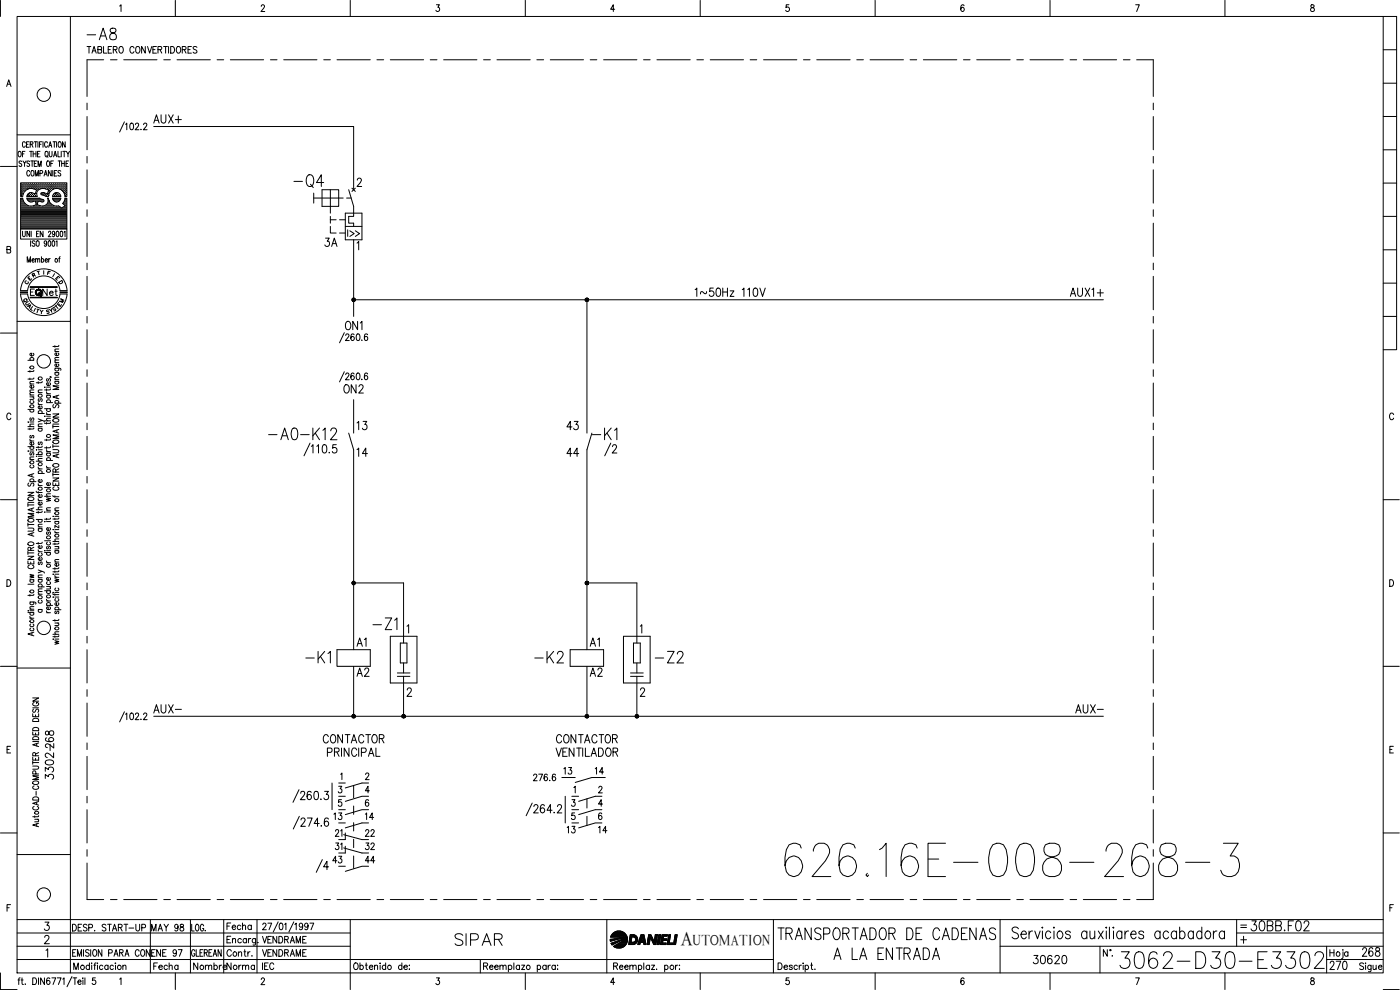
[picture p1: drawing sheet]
<svg xmlns="http://www.w3.org/2000/svg" width="420mm" height="297mm" viewBox="0 0 420 297" stroke-linecap="round" stroke-linejoin="round" font-family="sans-serif">
<defs><g id="words">
<text font-size="15" x="234.2" y="264.2">626.16E-008-268-3</text>
<text font-size="8.8" x="334.8" y="291.7">3062-D30-E3302</text>
<text font-size="7.5" x="87.1" y="57.5">-Q4</text>
<g font-size="7.1">
<text x="25" y="13.1">-A8</text>
<text x="185.9" y="137.9" transform="rotate(-90 185.9 137.9)">/2</text>
<text x="110.8" y="190.1">-Z1</text>
<text x="90.7" y="200">-K1</text>
<text x="159.1" y="200">-K2</text>
<text x="195.4" y="200">-Z2</text>
<text x="135.5" y="285">SIPAR</text>
<text x="232.1" y="283.3">TRANSPORTADOR DE CADENAS</text>
<text x="249.1" y="289.3">A LA ENTRADA</text>
</g>
<g font-size="6.6">
<text x="79.4" y="133">-A0-K12</text>
<text x="176.4" y="133">-K1</text>
</g>
<g font-size="6.2">
<text x="320" y="90.3">AUX1+</text>
<text x="374.3" y="280.5">30BB.F02</text>
<text x="407.5" y="288.2">268</text>
</g>
<text font-size="5.9" x="204.3" y="283.4">A</text>
<g font-size="5.7">
<text x="44.8" y="38.1">AUX+</text>
<text x="96.3" y="75.1">3A</text>
<text x="102.3" y="100.2">ON1</text>
<text x="102" y="119.2">ON2</text>
<text x="105.8" y="130.2">13</text>
<text x="169" y="130.2">43</text>
<text x="105.8" y="138.3">14</text>
<text x="169" y="138.3">44</text>
<text x="105.8" y="195.1">A1</text>
<text x="176" y="195.1">A1</text>
<text x="105.8" y="204.3">A2</text>
<text x="176" y="204.3">A2</text>
<text x="44.8" y="215.2">AUX-</text>
<text x="321.7" y="215.2">AUX-</text>
<text x="16.9" y="225.8" transform="rotate(-90 16.9 225.8)">268</text>
<text x="96" y="224">CONTACTOR</text>
<text x="165.8" y="224">CONTACTOR</text>
<text x="16.9" y="234.9" transform="rotate(-90 16.9 234.9)">3302-</text>
<text x="309" y="290.3">30620</text>
<text x="397.9" y="292.1">270</text>
</g>
<g font-size="5.3">
<text x="11.6" y="90">Net</text>
<text x="167.9" y="233.5">13</text>
<text x="177.4" y="233.5">14</text>
<text x="99.1" y="247.3">13</text>
<text x="108.3" y="247.3">14</text>
<text x="169" y="251.2">13</text>
<text x="178.5" y="251.2">14</text>
<text x="108.3" y="256.1">32</text>
<text x="108.3" y="252.2">22</text>
<text x="56.8" y="292.1">Nombre</text>
<text x="67" y="292.1">Norma</text>
</g>
<g font-size="4.9">
<text x="103.4" y="256.1" transform="rotate(-90 103.4 256.1)">31</text>
<text x="103.4" y="252.2" transform="rotate(-90 103.4 252.2)">21</text>
<text x="98.8" y="260">43</text>
<text x="108.3" y="260">44</text>
<text x="44.4" y="280.5">MAY 98</text>
</g>
<g font-size="4.4">
<text x="7.1" y="85.4">E</text>
<text x="207.9" y="283.4">UTOMATION</text>
</g>
<g font-size="4">
<text x="6.3" y="86.4">C</text>
<text x="8.5" y="84.3">R</text>
<text x="16.6" y="86.4">D</text>
<text x="6.3" y="92.8">U</text>
<text x="14.5" y="94.5">S</text>
<text x="15.2" y="93.8">T</text>
<text x="16.6" y="92.1">M</text>
</g>
<g font-size="3.5">
<text x="6" y="91.7">Q</text>
<text x="8.8" y="94.5">I</text>
<text x="371.1" y="279.4">=</text>
</g>
</g></defs>
<!-- layer: DCA_A3E2|CART -->
<g fill="none" stroke="#000" stroke-width=".3">
<path d="M.1 .1v4.8M5.1 4.9h410v287h-410zM21.1 4.9v287M35.9 1.8l.4-.4v2.1M52.6 .1v4.8M78.4 1.9l.1-.3a.49 .49 0 0 1 .7-.1 .49 .49 0 0 1 .1 .7l-1 1.3h1.2M105.1 .1v4.8M131 1.4h.9l-.5 .8a.62 .62 0 0 1 .5 .9 .62 .62 0 0 1-1.1 0M157.6 .1v4.8M184.5 2.8h-1.2l.8-1.4v2.1M210.1 .1v4.8M236.8 1.4h-.8l-.1 .9a.62 .62 0 0 1 .9 0 .62 .62 0 0 1-.1 1 .62 .62 0 0 1-.9-.2"/>
<path d="M262.6 .1v4.8M289.3 1.7l-.3-.3a1.12 1.12 0 0 0-.7 1 1.12 1.12 0 0 0 .6 1.1 .59 .59 0 0 0 .5-.9 .59 .59 0 0 0-1-.1l-.1 .3M315.1 .1v4.8M340.8 1.4h1.1l-.8 2.1M367.6 .1v4.8M393.5 1.6l-.1 .3 .2 .3a.65 .65 0 0 1 .9 .6 .65 .65 0 0 1-.8 .7 .67 .67 0 0 1-.3-.9 .67 .67 0 0 1 .7-.4l.3-.3-.1-.3zM415.1 4.9h4v100h-4M415.1 14.9h4M2 25.9l.6-2 .7 2M2.2 25.3h.8M415.1 35h4M415.1 25h4"/>
<path d="M.1 49.9h5M5.1 40.5h16M5.8 45.4a.86 .86 0 0 1 .6 .8 .86 .86 0 0 1-.6 .9 1.14 1.14 0 0 1 0-1.7zM6.3 56.8h.1M6.3 56.1h.1M6.3 55.5h.1M6.3 57.4h.1M6.3 58h.1M6.3 58.7h.1M6.3 59.9h.5M6.3 59.6h.4M6.5 57.1h.1"/>
<path d="M6.5 56.5h.1M6.5 55.8h.1M6.5 55.2h.1M6.5 57.7h.1M6.5 58.4h.1M6.5 48.5a.41 .41 0 0 0-.6-.2 .41 .41 0 0 0-.1 .6l.5 .2a.43 .43 0 0 1 .1 .7 .43 .43 0 0 1-.7-.1M6.6 55.1v.2M6.6 55.7v.2M6.6 56.4v.1M6.6 57v.2M6.6 57.6v.2M6.6 58.3v.1"/>
<path d="M6.7 46.2h.5M6.8 59h-.6v-4.2h13.9v4.2h-.6M6.8 59.5h-.6v9.2h13.9v-9.2h-.6M6.8 56.8h.1M6.8 56.1h.1M6.8 55.5h.1M6.8 57.4h.1M6.8 58h.1M6.8 59.5l.7 1.5M6.9 48.3l.5 .8 .4-.8M6.9 55.4v.2M6.9 56v.2"/>
<path d="M6.9 56.7v.1M6.9 57.3v.2M6.9 57.9v.2M7.1 57.1h.2M7.1 56.5h.2M7.1 55.8h.2M7.1 55.2h.2M7.2 55.1v.2M7.2 55.7v.2M7.2 56.4v.1M7.2 57v.2M7.4 49.1v.8"/>
<path d="M7.5 56.8h.1M7.5 56.1h.1M7.5 55.5h.1M7.5 45.4h-.8v1.7M7.5 55.4v.2M7.5 56v.2M7.5 56.7v.1M7.5 57.3l-.7 1.6M7.6 42.9a.44 .44 0 0 0-.6-.4 .44 .44 0 0 0-.3 .6v.4a.45 .45 0 0 0 .3 .7 .45 .45 0 0 0 .6-.4M7.7 56.5h.2M7.7 55.8h.2M7.7 55.2h.2"/>
<path d="M7.8 55.1v.2M7.8 55.7v.2M7.8 56.4v.1M8 43.3h.4M8 59h3.2M8 59.5h3.7M8.1 59.5l.2 .6 .7 .5 1.6-.3 .3 1.1-1.4 .4-1.2-.2M8.1 56.8h.1M8.1 56.1h.1M8.1 55.5h.1M8.2 55.4v.2M8.2 56v.2"/>
<path d="M8.2 56.7v.1M8.2 59.6h3.6M8.2 58.7h.1M8.3 59.9h4.5M8.3 56.7l1.2-.1 1.5 .4-.4 1.2-1.6-.4-.7 .5-.2 .6M8.4 56.8l-.9 .5M8.4 56.5h.2M8.4 55.8h.2M8.4 55.2h.2M8.4 58.4h.2M8.5 55.1v.2M8.5 55.7v.2"/>
<path d="M8.5 56.4v.1M8.5 58.3v.1M8.7 42.5h-.7v1.7h.7M8.7 56.1h.1M8.7 55.5h.1M8.7 58.7h.1M8.8 55.4v.2M8.8 56v.2M8.8 58.6v.1M8.8 58v.1M8.9 48.5a.42 .42 0 0 0-.6-.2 .42 .42 0 0 0-.1 .6l.5 .2a.43 .43 0 0 1 .1 .7 .43 .43 0 0 1-.7-.1M8.9 45.4h.8"/>
<path d="M8.9 51.5a.47 .47 0 0 0-.6-.3 .47 .47 0 0 0-.3 .6v.4a.46 .46 0 0 0 .4 .6 .46 .46 0 0 0 .5-.4M9 56.5h.2M9 55.8h.2M9 55.2h.2M9 58.4h.2M9.1 43.3l.7-.1v-.6l-.7-.1v1.7M9.1 55.1v.2M9.1 55.7v.2M9.1 56.4v.1M9.1 58.3v.1M9.2 48.3h.9M9.3 45.4v1.7"/>
<path d="M9.4 56.1h.1M9.4 55.5h.1M9.4 58h.1M9.4 58.7h.1M9.4 55.4v.2M9.4 56v.2M9.4 57.9v.2M9.4 58.6v.1M9.5 43.3l.4 .9M9.5 51.3l.1-.1a.86 .86 0 0 1 .6 .8 .86 .86 0 0 1-.6 .8 1.14 1.14 0 0 1-.1-1.5zM9.7 48.3v1.6M9.7 56.5h.1"/>
<path d="M9.7 55.8h.1M9.7 55.2h.1M9.7 58.4h.1M9.7 55.1v.2M9.7 55.7v.2M9.7 56.4v.1M9.7 58.3v.1M9.9 46.2h.9M9.9 45.4v1.7M10 56.1h.1M10 55.5h.1M10 58.7h.1"/>
<path d="M10.1 58.1h.1M10.1 55.4v.2M10.1 56v.2M10.1 58.6v.1M10.3 42.5h.8M10.3 49.1h.5M10.3 56.5h.2M10.3 55.8h.2M10.3 55.2h.2M10.3 58.4h.2M10.4 55.1v.2M10.4 55.7v.2"/>
<path d="M10.4 56.4v.1M10.4 58.3v.1M10.6 52.8v-1.6l.4 1.6 .5-1.6v1.6M10.6 56.8h.2M10.6 56.1h.2M10.6 55.5h.2M10.6 58.7h.2M10.7 42.5v1.7M10.7 55.4v.2M10.7 56v.2M10.7 56.7v.1M10.7 58.6v.1"/>
<path d="M10.8 58h.1M10.8 45.4v1.7M10.9 56.5h.2M10.9 55.8h.2M10.9 55.2h.2M11 55.1v.2M11 55.7v.2M11 56.4v.1M11 57.1h.1M11.1 48.3h-.8v1.6h.8M11.3 46.2h.4M11.3 56.8h.1"/>
<path d="M11.3 56.1h.1M11.3 55.5h.1M11.3 55.4v.2M11.3 56v.2M11.3 56.7v.1M11.4 42.5v1.7M11.4 49.9v-1.6l.5 1.6 .5-1.6v1.6M11.6 56.5h.1M11.6 55.8h.1M11.6 55.2h.1M11.6 55.1v.2M11.6 55.7v.2"/>
<path d="M11.6 56.4v.1M11.8 59.4l.2 .1M11.9 43.3h.4M11.9 56.1h.1M11.9 55.5h.1M12 56.8a1.47 1.47 0 0 0-.8 2.1M12 56.7l1.2-.1 1.4 .4-.4 1.2-1.1-.4-.8 .2M12 59.6l1.1 .4v.4l-.3 .2M12 52l.7-.1v-.6l-.7-.1v1.6M12 55.4v.2M12 56v.2M12 45.4h-.7v1.7h.7"/>
<path d="M12.2 56.5h.2M12.2 55.8h.2M12.2 55.2h.2M12.3 55.1v.2M12.3 55.7v.2M12.3 56.4v.1M12.3 57.9l.1 .5 1.4 .5M12.5 56.1h.2M12.5 55.5h.2M12.5 58h.2M12.6 42.5h-.7v1.7M12.6 55.4v.2"/>
<path d="M12.6 56v.2M12.6 57.9v.2M12.8 56.5h.2M12.8 55.8h.2M12.8 55.2h.2M12.8 58.4h.2M12.9 42.5v1.7M12.9 55.1v.2M12.9 55.7v.2M12.9 56.4v.1M12.9 58.3v.1M13.2 56.1h.1"/>
<path d="M13.2 55.5h.1M13.2 58h.1M13.2 52.8l.5-1.6 .5 1.6M13.3 55.4v.2M13.3 56v.2M13.3 57.9v.2M13.4 52.3h.6M13.5 56.5h.1M13.5 55.8h.1M13.5 55.2h.1M13.5 58.4h.1M13.5 55.1v.2"/>
<path d="M13.5 55.7v.2M13.5 56.4v.1M13.5 58.3v.1M13.6 45.6l.2-.2a.86 .86 0 0 1 .7 .8 .86 .86 0 0 1-.7 .9l-.3-.7zM13.8 59h.7M13.8 56.1h.1M13.8 55.5h.1M13.8 58.7h.1M13.9 55.4v.2M13.9 56v.2M13.9 58.6v.1M14 46.7l.4 .5"/>
<path d="M14.1 56.5h.2M14.1 55.8h.2M14.1 55.2h.2M14.1 58.4h.2M14.2 48.4l.1-.1a.86 .86 0 0 1 .6 .8 .86 .86 0 0 1-.6 .8 1.2 1.2 0 0 1-.1-1.5zM14.2 55.1v.2M14.2 55.7v.2M14.2 56.4v.1M14.2 58.3v.1M14.2 59.4a1.7 1.7 0 0 1-.3 2 1.7 1.7 0 0 1-1.9 .3l-.8-.3 .3-1.1 1.4 .3M14.3 42.9a.46 .46 0 0 0-.6-.4 .46 .46 0 0 0-.3 .6v.4a.46 .46 0 0 0 .3 .7 .46 .46 0 0 0 .6-.4M14.3 59.5h.2"/>
<path d="M14.4 58.7h.1M14.4 56.8h.2M14.4 56.1h.2M14.4 55.5h.2M14.4 58h.2M14.5 55.4v.2M14.5 56v.2M14.5 56.7v.1M14.5 57.9v.2M14.5 58.9a2.49 2.49 0 0 1 2.5-2.4 2.49 2.49 0 0 1 2.5 2.4M14.5 59.5a2.54 2.54 0 0 0 3.1 2.3M14.6 57.4h.1"/>
<path d="M14.6 44.2l.5-1.7 .4 1.7M14.7 57.1h.2M14.7 56.5h.2M14.7 55.8h.2M14.7 55.2h.2M14.8 45.4v1.2l.4 .5 .3-.1 .1-.4v-1.2M14.8 43.6h.6M14.8 57.6l-.1 .1M14.8 55.1v.2M14.8 55.7v.2M14.8 56.4v.1M14.8 57v.2"/>
<path d="M15.1 56.8h.1M15.1 56.1h.1M15.1 55.5h.1M15.2 55.4v.2M15.2 56v.2M15.2 56.7v.1M15.2 49.1h.5M15.4 51.2v1.6l-.9-1.6v1.6M15.4 56.5h.1M15.4 55.8h.1M15.4 55.2h.1M15.5 55.1v.2"/>
<path d="M15.5 55.7v.2M15.5 56.4v.1M15.7 56.8h.1M15.7 56.1h.1M15.7 55.5h.1M15.7 59h2.5M15.7 59.5h2.5M15.8 59.5l.2 .6 .6 .4M15.8 55.4v.2M15.8 56v.2M15.8 56.7v.1M15.8 51.2v1.6"/>
<path d="M15.9 59.6h2.2M15.9 42.5h.8M16 56.5h.2M16 55.8h.2M16 55.2h.2M16 59.9h1.9M16 48.3h-.8v1.6M16.1 47.1l.5-1.7 .4 1.7M16.1 55.1v.2M16.1 55.7v.2M16.1 56.4v.1M16.2 58.4h-.1"/>
<path d="M16.3 46.5h.5M16.3 42.5v1.7M16.3 51.9h.5M16.3 56.1h.2M16.3 55.5h.2M16.3 58.7h.2M16.4 55.4v.2M16.4 56v.2M16.4 58.1h.1M16.4 58.6v.1M16.5 58h.1M16.5 57.9l.8-.1 .6 .4"/>
<path d="M16.6 57.9l-.6 .4-.2 .6M16.6 56.5h.2M16.6 55.8h.2M16.6 55.2h.2M16.6 58.4h.2M16.7 55.1v.2M16.7 55.7v.2M16.7 56.4v.1M16.7 58.3v.1M17 42.5v1.7M17 56.1h.1M17 55.5h.1"/>
<path d="M17 58h.1M17 58.7h.1M17.1 51.2h-.8v1.6h.8M17.1 55.4v.2M17.1 56v.2M17.1 57.9v.2M17.1 58.6v.1M17.3 56.5h.1M17.3 55.8h.1M17.3 55.2h.1M17.3 58.4h.1M17.4 55.1v.2"/>
<path d="M17.4 55.7v.2M17.4 56.4v.1M17.4 58.3v.1M17.4 45.4v1.7h.7M17.4 48.3h.8M17.6 56.1h.1M17.6 55.5h.1M17.6 58.7h.1M17.7 42.6l.1-.1a.86 .86 0 0 1 .6 .9 .86 .86 0 0 1-.6 .8 1.25 1.25 0 0 1-.1-1.6zM17.7 55.4v.2M17.7 56v.2M17.7 58.6v.1"/>
<path d="M17.9 48.3v1.6M17.9 58.2l.4 .7M17.9 56.5h.2M17.9 55.8h.2M17.9 55.2h.2M18 55.1v.2M18 55.7v.2M18 56.4v.1M18.2 51.4l-.3-.2-.5 .2 .1 .4 .7 .6-.3 .4-.5-.2M18.2 56.8h.2M18.2 56.1h.2M18.2 55.5h.2"/>
<path d="M18.3 59.5l-.4 .7M18.3 55.4v.2M18.3 56v.2M18.3 56.7v.1M18.4 45.4v1.7M18.5 49.1h.8M18.5 48.3v1.6M18.5 56.5h.2M18.5 55.8h.2M18.5 55.2h.2M18.6 57l.1 .1M18.6 55.1v.2"/>
<path d="M18.6 55.7v.2M18.6 56.4v.1M18.8 45.4h.9M18.9 56.8h.1M18.9 56.1h.1M18.9 55.5h.1M19 57.4h.1M19 55.4v.2M19 56v.2M19 56.7v.1M19 57.3v.1M19.2 57.1h.1"/>
<path d="M19.2 56.5h.1M19.2 55.8h.1M19.2 55.2h.1M19.2 57.7h.1M19.3 45.4v1.7M19.3 55.1v.2M19.3 55.7v.2M19.3 56.4v.1M19.3 57v.2M19.3 57.6v.2M19.3 48.3v1.6M19.5 59.5l-.7 1.5"/>
<path d="M19.5 56.8h.1M19.5 56.1h.1M19.5 55.5h.1M19.5 57.4h.1M19.5 58h.1M19.5 59.9h.5M19.6 42.5v1.7l-.8-1.7v1.7M19.6 58.7h.1M19.6 59.6h.4M19.6 55.4v.2M19.6 56v.2M19.6 56.7v.1"/>
<path d="M19.6 57.3v.2M19.6 57.9v.2M19.6 58.6v.1M19.8 49.1h.5M19.8 57.1h.2M19.8 56.5h.2M19.8 55.8h.2M19.8 55.2h.2M19.8 57.7h.2M19.8 58.4h.2M19.9 45.4l.5 .8 .5-.8M19.9 55.1v.2"/>
<path d="M19.9 55.7v.2M19.9 56.4v.1M19.9 57v.2M19.9 57.6v.2M19.9 58.3v.1M20.4 46.2v.9M20.6 48.3h-.8v1.6h.8M415.1 54.9h4M415.1 44.9h4M2.1 74.9l.9-.1 .1-.7-1-.2v2l1-.1 .1-.5-.4-.4M6.2 68.7v3h13.9v-3M6.3 64.4h13.7"/>
<path d="M6.3 64.1h13.7M6.3 63.7h13.7M6.3 63.4h13.7M6.3 63.1h13.7M6.3 62.8h13.7M6.3 62.5h12M6.3 62.2h11.7M6.3 61.8h2.3M6.3 61.5h1.6M6.3 61.2h1.2M6.3 60.9h.9M6.3 60.6h.7"/>
<path d="M6.3 60.3h.6M6.3 64.7h13.7M6.3 65h13.7M6.3 65.3h13.7M6.3 65.6h13.7M6.3 66h13.7M6.3 66.3h13.7M6.3 66.6h13.7M6.3 66.9h13.7M6.3 67.3h13.7M6.3 67.5h13.7M6.3 67.9h13.7"/>
<path d="M6.3 68.2h13.7M6.3 68.5h13.7M6.8 69.4v1.4l.3 .2 .4-.2 .1-1.4M7.5 61l.9 .6M8.2 78.7v-1.7l.5 1.7 .4-1.7v1.7M8.6 60.3h1.6M8.9 69.4v1.6l-.8-1.6v1.6M9.2 72.2v1.7M9.4 69.4v1.6M9.6 78h.7l-.1-.2a.47 .47 0 0 0-.6 0 .47 .47 0 0 0 .1 .7l.2 .2 .4-.2M10 61.8h2.1M10.5 72.5l-.3-.3-.5 .3 .1 .4 .6 .3 .1 .4-.3 .3-.5-.3"/>
<path d="M10.7 77.9l.3-.3 .3 .1v1M10.7 77.6v1.1M10.7 60.3h.7M10.8 60.6h.5M10.8 60.9h.4M10.9 61.5h.3M10.9 61.2h.2M11 70.1h.4M11.2 72.2a.86 .86 0 0 1 .6 .9 .86 .86 0 0 1-.6 .8 1.14 1.14 0 0 1 0-1.7zM11.3 77.9l.3-.3 .3 .1v1M11.7 69.4h-.7v1.6h.7M11.8 60.3h1.3"/>
<path d="M12.4 77.8l.1-.1a.48 .48 0 0 1 .6 .4 .48 .48 0 0 1-.6 .5l-.1-.1M12.4 77v1.7M12.9 69.4v1.6l-.8-1.6v1.6M13.4 61.8h2.9M13.5 78h.8l-.1-.2a.47 .47 0 0 0-.7 0 .47 .47 0 0 0 .1 .7l.2 .2 .5-.2M14 61.5h1.6M14 72.8a.4 .4 0 0 1-.4 .5 .4 .4 0 0 1-.3-.6l.3-.5a.95 .95 0 0 1-.1 1.7l-.2-.3M14.3 61.2h.9M14.4 60.9h.5M14.5 60.6h.2M14.6 60.3h.1M14.6 69.8l.2-.4 .4 .3-.7 1.3h.8"/>
<path d="M14.6 72.3l.2-.1a.96 .96 0 0 1 0 1.7l-.4-.7zM14.6 77.6v1.1M15.1 77.6l-.5 .4M15.8 72.3l.2-.1a.96 .96 0 0 1 0 1.7l-.4-.7zM16.3 60.3h1.4M16.4 69.9l-.1 .4a.43 .43 0 0 1-.6-.5 .43 .43 0 0 1 .7-.2l-.1 1.3-.3 .1-.3-.2M16.8 72.5l.3-.3v1.7M17 69.5l.2-.1a.96 .96 0 0 1 0 1.6l-.4-.7zM17.6 61.8l.8 .6M17.6 77.6h.4M17.9 60.2l-.6 .4-.8-.1M18.1 77l-.3 .4v1.3"/>
<path d="M18.2 69.5l.2-.1a.96 .96 0 0 1 0 1.6l-.4-.7zM18.5 62.5h1.5M18.8 61l.7 .8M19 60.9h1M19.1 62.2h.9M19.1 61.2h.9M19.2 69.7l.3-.3v1.6M19.3 60.6h.7M19.4 60.3h.6M19.4 61.5h.6M19.5 61.8l-1.1 .6M19.7 61.8h.3"/>
<path d="M415.1 75h4M415.1 64.9h4M.1 99.9h5M5.1 96.4h16M6.2 87.2a7 7 0 0 1 6.9-6.5 7 7 0 0 1 7 6.5M6.2 88.2a7 7 0 0 0 6.9 6.5 7 7 0 0 0 7-6.5M8.3 87.2a4.9 4.9 0 0 1 4.8-4.4 4.9 4.9 0 0 1 4.9 4.4M8.3 88.2a4.9 4.9 0 0 0 4.8 4.4 4.9 4.9 0 0 0 4.9-4.4M9.1 86h8.1v.2h-8.1M9.1 89.2h8.1v.2h-8.1zM9.1 86.1h8M9.1 89.3h8"/>
<path d="M10.3 86.7h-1.2v1.9M12.1 93l.3 .6 .5-.5M13.1 81.2v1.1M14.4 81.9h.4M15.1 81.5l-.6-.1-.3 1M415.1 94.9h4M415.1 84.9h4M8.4 108.1h1.8M9 111.2v.5M9 113.4v.5M9 119.1h1.2M9 118.5h1.2"/>
<path d="M9 115.2h1.2M9.2 108.1l-.1-.1a.52 .52 0 0 1 .5-.8 .52 .52 0 0 1 .3 .9M9.8 119.1l.4 .3-.1 .3-1.1 .1M9.9 115.6l.2 .2a.51 .51 0 0 1-.5 .7 .51 .51 0 0 1-.5-.8l.4-.1v.8M9.9 106l.2 .1a.52 .52 0 0 1-.6 .7 .52 .52 0 0 1-.4-.8h.4v.8M10.2 117.8h-1.1l-.1 .4 .3 .3M10.2 117l-1.1 .1-.1 .3 .3 .4M10.2 114.5h-1.1l-.1 .4 .3 .3M10.2 113.4l-.4 .3h-1.4M10.2 111.1l-.1 .3h-1.7M11.5 114.5v.5M11.5 117.8h1.2"/>
<path d="M11.7 119.6l-.2 .3 .1 .5h.3l.2-.7 .3-.1 .3 .3-.3 .5M12.7 117l-1.1 .1-.1 .4 .3 .3M12.7 114.5l-.4 .3h-1.4M13.4 116.1h.1zM14 117.5l.1 .4 .4 .2M14 116.7v.5M14 118.6h1.2M14 118.1h1.2M14 116.1h1.2M14.2 118.6a.49 .49 0 0 0 0 .7 .49 .49 0 0 0 .7 0 .49 .49 0 0 0 0-.7M14.2 113.6l-.2 .3 .2 .5 .4-.7h.5l.1 .4-.3 .3M14.9 114.8l.2 .2a.53 .53 0 0 1-.6 .7 .53 .53 0 0 1-.4-.8l.4-.1v.9"/>
<path d="M15.1 113.1l.4 .1M15.2 116.7l-.4 .3h-1.4M16.5 110.5l1.6 .1 .1 .5M16.5 103.7v.5M16.5 114.4h1.2M16.5 113.9h1.2M16.5 111.8h1.2M16.5 108.8h1.2M16.5 105.5h1.2M16.7 114.4l-.1 .1a.53 .53 0 0 0 .5 .7 .53 .53 0 0 0 .5-.7l-.2-.1M16.7 111.8l-.1 .1a.52 .52 0 0 0 .5 .7 .52 .52 0 0 0 .3-.8M16.7 110.5l-.1 .1a.51 .51 0 0 0 .5 .7 .51 .51 0 0 0 .3-.8"/>
<path d="M17.1 118.8v.7M17.4 109.2l.2 .1a.52 .52 0 0 1-.6 .7 .52 .52 0 0 1-.4-.8h.4v.8M17.4 105.9a.49 .49 0 0 1 0 .7 .49 .49 0 0 1-.7 0 .49 .49 0 0 1-.1-.7h.4v.8M17.7 118.6l-1.8 .5 1.8 .6M17.7 115.8h-1.8l1.8 .5-1.8 .6h1.8M17.7 113.2h-1.1l-.1 .4 .3 .3M17.7 108l-1.1 .1-.1 .3 .3 .4M17.7 107.3h-1.1l-.1 .4 .3 .3M17.7 104.7l-1.1 .1-.1 .3 .3 .4M17.7 103.6l-.1 .3-1.7 .1M3.3 124.4a.63 .63 0 0 0-.8-.5 .63 .63 0 0 0-.5 .8v.5a.63 .63 0 0 0 .5 .7 .63 .63 0 0 0 .8-.4M8.4 128h1.8"/>
<path d="M8.4 134h1.8M8.4 122.8h1.8M8.5 135.4h.1M8.5 126.5v.2zM9 131.8l.1 .3 .4 .2M9 128.5v.4M9 137.9h1.2M9 135.3h1.2M9 132.3h1.2M9 126.6h1.2M9.2 139.6l-.1 .1a.52 .52 0 0 0 .5 .7 .52 .52 0 0 0 .3-.8M9.2 135.8l-.2 .3 .1 .4h.3l.3-.6 .2-.1 .3 .3-.3 .5"/>
<path d="M9.2 134l-.1 .1a.53 .53 0 0 0 .5 .7 .53 .53 0 0 0 .5-.7l-.2-.1M9.2 130.7l-.2 .2 .1 .4h.3l.3-.6h.2l.3 .2-.3 .5M9.2 125.4l-.2 .2 .2 .5 .5-.6h.4l.1 .3-.3 .3M9.2 122.8l-.1 .2a.53 .53 0 0 0 .5 .6 .53 .53 0 0 0 .5-.6l-.2-.2M9.2 120.2l-.1 .2a.51 .51 0 0 0 .5 .7 .51 .51 0 0 0 .3-.9M9.9 132.7l.2 .1a.52 .52 0 0 1-.5 .8 .52 .52 0 0 1-.5-.8l.4-.1v.8M10.2 137.1l-1.1 .1-.1 .3 .3 .4M10.2 128.4l-.1 .3h-1.7M10.2 127.2l-1.1 .1-.1 .3 .3 .4M10.9 136.9h.1zM10.9 134.9h.1zM10.9 138.4h1.8"/>
<path d="M10.9 136.4h1.8M11.5 125.7l1.2 .4-1.2 .5M11.5 120.8l.1 .4 .4 .2M11.5 133.9v.5M11.5 136.9h1.2M11.5 134.9h1.2M11.5 128.5h1.2M11.5 128h1.2M11.5 124.1h1.8M11.5 121.4h1.2M11.7 136.4a.49 .49 0 0 1 0-.7 .49 .49 0 0 1 .7 0 .49 .49 0 0 1 0 .7M11.7 132.6l-.2 .3 .2 .5 .4-.7h.5l.1 .4-.3 .3"/>
<path d="M11.7 128.5a.51 .51 0 0 0 0 .7 .51 .51 0 0 0 .7 0 .51 .51 0 0 0 0-.7M11.7 124.1a.49 .49 0 0 1 0-.7 .49 .49 0 0 1 .7 0 .49 .49 0 0 1 0 .7M12.4 121.8a.5 .5 0 0 1 .1 .8 .5 .5 0 0 1-.8 0 .5 .5 0 0 1 .1-.8h.2v.9M12.7 137.6h-1.1l-.1 .4 .3 .4M12.7 133.8l-.4 .4h-1.4M12.7 127.2l-1.1 .1-.1 .4 .3 .3M12.7 126.1l.6 .3v.2M13.4 124.9h.1zM13.4 126.3h1.8M13.4 122.6h1.8M14 139.9l.1 .3 .4 .2M14 134.9l.1 .4 .4 .2"/>
<path d="M14 123.8l.1 .3 .4 .3M14 126.8v.4M14 131.8v.4M14 134.1v.5M14 138.2h1.8M14 136h1.2M14 135.5h1.2M14 124.9h1.2M14 124.4h1.2M14 120.8h1.8M14.2 138.2l-.1-.2a.51 .51 0 0 1 .5-.7 .51 .51 0 0 1 .3 .9M14.2 136a.49 .49 0 0 0 0 .7 .49 .49 0 0 0 .7 0 .49 .49 0 0 0 0-.7"/>
<path d="M14.2 122.6l-.1 .2a.52 .52 0 0 0 .5 .7 .52 .52 0 0 0 .3-.9M14.2 120.8a.49 .49 0 0 1 0-.7 .49 .49 0 0 1 .7 0 .49 .49 0 0 1 0 .7M15.2 134l-.4 .4h-1.4M15.2 131.7l-.1 .3h-1.7M15.2 126.7l-.1 .3h-1.7M15.2 125.5l-1.1 .1-.1 .3 .3 .4M15.9 134.9h1.2l.6 .4-.1 .4-.5 .2h-1.2M15.9 124.2h1.8l-1.8 1h1.8M15.9 127.5v1M15.9 133.4v1M15.9 133.9h1.8M15.9 128h1.8"/>
<path d="M15.9 127.2h1.8M16 139.3a.88 .88 0 0 1 1-.3 .88 .88 0 0 1 .6 .9 .88 .88 0 0 1-1 .3 .88 .88 0 0 1-.6-.9zM16 132.3a.89 .89 0 0 1 1-.3 .89 .89 0 0 1 .6 .8 .88 .88 0 0 1-1 .4 .88 .88 0 0 1-.6-.9zM16 125.8a.88 .88 0 0 1 1-.3 .88 .88 0 0 1 .6 .9 .88 .88 0 0 1-1 .3 .88 .88 0 0 1-.6-.9zM16.1 121.4l-.2 .3 .2 .7 .5-.2 .2-.5a.48 .48 0 0 1 .7-.2 .48 .48 0 0 1 .1 .7l-.2 .2M16.5 121h1.8M16.7 121a.55 .55 0 0 1 .3-.9 .55 .55 0 0 1 .7 .6l-.3 .3M17.1 129.1v.6M17.1 136.5v.6M17.7 136.3l-1.8 .5 1.8 .6M17.7 130.5h-1.8l1.8 .5-1.8 .6h1.8M17.7 128.8l-1.8 .6 1.8 .5"/>
<path d="M418.3 124.4a.63 .63 0 0 0-.8-.5 .63 .63 0 0 0-.5 .8v.5a.63 .63 0 0 0 .5 .7 .63 .63 0 0 0 .8-.4M.1 149.9h5M8.4 158.4l1.5 .1 .3 .3-.3 .5-1.5 .1M8.4 147.7h1.8l-1.8 1h1.8M8.4 151v1M8.4 156.9v1M8.4 157.4h1.8M8.4 151.5h1.8M8.4 150.7h1.8M8.5 155.8a.88 .88 0 0 1 1-.3 .88 .88 0 0 1 .6 .9 .88 .88 0 0 1-1 .3 .88 .88 0 0 1-.6-.9zM8.5 149.4a.88 .88 0 0 1 1-.4 .88 .88 0 0 1 .6 .9 .88 .88 0 0 1-1 .4 .88 .88 0 0 1-.6-.9zM8.6 144.9l-.2 .4 .2 .6 .4-.1 .3-.6a.48 .48 0 0 1 .7-.2 .48 .48 0 0 1 .1 .7l-.2 .2"/>
<path d="M9 144.5h1.8M9.2 144.5l-.1-.1a.52 .52 0 0 1 .5-.7 .52 .52 0 0 1 .3 .8M9.6 142.3v.7M9.6 152.6v.7M10.2 159.8l-1.8 .5 1.8 .6M10.2 154h-1.8l1.8 .6-1.8 .5h1.8M10.2 152.4l-1.8 .5 1.8 .6M10.2 142.1l-1.8 .5 1.8 .6M10.9 147.4l.3 .4h1.5M10.9 155.9h1.8M10.9 152.9h1.8M11.5 149.6l.1 .4 .4 .2"/>
<path d="M11.5 145.1l.1 .4 .4 .2M11.5 140.1l.1 .4 .4 .2M11.5 147.5v.5M11.5 153.4v.6M11.5 158.6h1.2M11.5 158.1h1.2M11.5 150.2h1.2M11.5 145.7h1.2M11.5 142.1h1.8M11.5 140.7h1.2M11.7 158.6a.51 .51 0 0 0 0 .7 .51 .51 0 0 0 .7 0 .51 .51 0 0 0 0-.7M11.7 155.9a.49 .49 0 0 0 0 .7 .49 .49 0 0 0 .7 0 .49 .49 0 0 0 0-.7"/>
<path d="M11.7 142.1l-.1-.2a.52 .52 0 0 1 .5-.7 .52 .52 0 0 1 .3 .9M12.4 150.7l.2 .1a.53 .53 0 0 1-.6 .7 .53 .53 0 0 1-.4-.8h.4v.8M12.4 148.4a.5 .5 0 0 1 .1 .7 .5 .5 0 0 1-.8 0 .5 .5 0 0 1 .1-.7h.2v.9M12.4 143.9a.51 .51 0 0 1 .1 .7 .51 .51 0 0 1-.8 .1 .51 .51 0 0 1-.1-.7l.4-.1v.9M12.7 157.3l-1.1 .1-.1 .3 .3 .4M12.7 153.4l-.4 .3h-1.4M12.7 152.1l-1.1 .1-.1 .4 .3 .3M13.4 156.5h.1zM13.4 153.6h.1zM13.4 148.9h1.8M13.4 146.2h1.8M14 149.3l1.2 .3-1.2 .3 1.2 .3-1.2 .2"/>
<path d="M14 156.5h1.2M14 155.5v.5M14 153.6h1.2M14 153.1h1.2M14 140.4h1.2M14.2 159.6l-.2 .3 .1 .4h.3l.2-.6 .3-.1 .3 .3-.3 .4M14.9 158.3l.2 .2a.52 .52 0 0 1-.6 .7 .52 .52 0 0 1-.4-.8l.4-.1v.9M14.9 144.8a.5 .5 0 0 1 0 .7 .5 .5 0 0 1-.6 .1 .5 .5 0 0 1-.2-.7l.4-.1v.9M15.2 155.4l-.1 .3-1.7 .1M15.2 152.3l-1.1 .1-.1 .4 .3 .3M15.2 148.2h-1.1l-.1 .3 .3 .4M15.9 158.9h.1z"/>
<path d="M15.9 148.7l.3 .3h1.5M15.9 144.8v.9h1.8v-.9M15.9 143.4h1.8l-1.8 .9h1.8M15.9 142.4h1.8M15.9 141.9v1M16 155h.1M16.3 146.1a.53 .53 0 0 0-.4 .6 .53 .53 0 0 0 .7 .4h.4a.53 .53 0 0 0 .7-.4 .53 .53 0 0 0-.5-.6M16.5 159.3l.1 .4 .4 .1M16.5 153.1h1.2M16.5 148.7v.5M16.5 155.5v.4M16.5 159.8h1.2"/>
<path d="M16.5 158.9h1.2M16.5 156.4h1.2M16.5 154.9h1.2M16.7 156.4l-.1 .2a.53 .53 0 0 0 .5 .7 .53 .53 0 0 0 .5-.7l-.2-.2M16.7 141.6l-.1-.8h-.6l-.1 .8h1.8M16.7 145.1v.6M17.7 157.7v.7l-1.2-.7v.7M17.7 155.4l-.1 .3h-1.7M17.7 152.4l-1.1 .1-.1 .3 .3 .3M17.7 140.7l-1 .4M415.1 149.9h4.8M2.1 173.9a1.01 1.01 0 0 1 1.1 1 1.01 1.01 0 0 1-1.1 1z"/>
<path d="M8.4 168.3v.9h1.8v-.9M8.4 166.9h1.8l-1.8 1h1.8M8.4 175.3h1.8M8.4 165.9h1.8M8.4 165.4v1M8.5 162.9a.88 .88 0 0 1 1-.4 .88 .88 0 0 1 .6 .9 .88 .88 0 0 1-1 .4 .88 .88 0 0 1-.6-.9zM8.8 169.6a.52 .52 0 0 0-.4 .7 .52 .52 0 0 0 .7 .3h.4a.52 .52 0 0 0 .6-.3 .52 .52 0 0 0-.4-.7M9 172.3l1.2 .3-1.2 .3 1.2 .3-1.2 .2M9 178.4v.4M9 173.9h1.2M9.2 173.9l-.1 .2a.53 .53 0 0 0 .5 .6 .53 .53 0 0 0 .5-.6l-.2-.2M9.2 165.1l-.1-.8-.5-.1-.2 .9h1.8"/>
<path d="M9.2 168.6v.6M9.6 160v.7M10.2 178.3l-.1 .3h-1.7M10.2 164.2l-1 .5M11.5 171l1.2 .4-1.2 .5M11.5 165l.1 .3 .4 .3M11.5 178.3h1.2M11.5 176.1h1.8M11.5 173.8h1.2M11.5 173.3h1.2M11.5 165.6h1.2M11.5 162.8v.5"/>
<path d="M11.7 176.1a.51 .51 0 0 1 0-.7 .51 .51 0 0 1 .7 0 .51 .51 0 0 1 0 .7M11.7 173.8a.49 .49 0 0 0 0 .8 .49 .49 0 0 0 .7 0 .49 .49 0 0 0 0-.8M11.7 168.6l-.2 .3 .1 .4h.3l.2-.6 .3-.1 .3 .3-.3 .5M11.7 166a.51 .51 0 0 0 0 .7 .51 .51 0 0 0 .7 0 .51 .51 0 0 0 0-.7M12.4 167.3a.5 .5 0 0 1 .1 .7 .5 .5 0 0 1-.8 0 .5 .5 0 0 1 .1-.7h.2v.9M12.4 163.7l.2 .2a.53 .53 0 0 1-.6 .7 .53 .53 0 0 1-.4-.8l.4-.1v.9M12.7 177.5h-1.1l-.1 .4 .3 .4M12.7 176.7l-1.1 .1-.1 .3 .3 .4M12.7 172.5l-1.1 .1-.1 .4 .3 .3M12.7 171.4l.5 .2 .1 .3M12.7 162.7l-.4 .4h-1.4M13.4 165.2h.1z"/>
<path d="M13.4 177.2h1.8M13.4 165.8h1.8M13.4 162.2h1.8M14 179.8l.1 .3 .4 .2M14 168.3l.1 .3 .4 .3M14 176h1.2M14 168.9h1.2M14 165.2h1.2M14.2 177.2l-.1 .2a.52 .52 0 0 0 .5 .7 .52 .52 0 0 0 .3-.9M14.2 174.6l-.1 .1a.52 .52 0 0 0 .5 .7 .52 .52 0 0 0 .3-.8M14.2 165.8l-.1 .1a.51 .51 0 0 0 .5 .7 .51 .51 0 0 0 .3-.8M14.2 163.9l-.2 .3 .1 .5h.3l.2-.7 .3-.1 .3 .3-.3 .5"/>
<path d="M14.2 162.7l-.1 .1a.52 .52 0 0 0 .5 .7 .52 .52 0 0 0 .3-.8M14.8 176l.4 .3-.1 .4h-1.1M14.9 173.3l.2 .1a.53 .53 0 0 1-.6 .8 .53 .53 0 0 1-.4-.9h.4v.8M15.9 179.1h.1zM15.9 178.1l.1 .3h1.7M15.9 177.7h.1zM15.9 172.3h.1zM15.9 162.5h1.8M16.5 173.6l1.2 .3-1.2 .3 1.2 .2-1.2 .3M16.5 172.7l.1 .3 .4 .2M16.5 165.2h1.2M16.5 162.9v.5"/>
<path d="M16.5 170.3v.5M16.5 171.3v.5M16.5 178.2v.4M16.5 179.1h1.2M16.5 177.7h1.2M16.5 173.2h1.2M16.5 172.3h1.2M16.5 168.6h1.2M16.5 164h1.2M16.7 179.6l-.1 .1a.53 .53 0 0 0 .5 .7 .53 .53 0 0 0 .5-.7l-.2-.1M16.7 176.4l-.1 .2a.51 .51 0 0 0 .5 .7 .51 .51 0 0 0 .3-.9M16.7 165.2a.55 .55 0 0 0 .3 .9 .55 .55 0 0 0 .7-.6l-.3-.3"/>
<path d="M17.3 164l.4 .3-.1 .4h-1.1M17.4 169.1l.2 .1a.52 .52 0 0 1-.6 .7 .52 .52 0 0 1-.4-.8h.4v.8M17.7 171.2l-.1 .3-1.7 .1M17.7 170.3l-.4 .3h-1.4M17.7 167.9l-1.1 .1-.1 .3 .3 .3M17.7 162.9l-.4 .3h-1.4M17.7 161.7l-1.1 .1-.1 .3 .3 .4M417.1 173.9a1.01 1.01 0 0 1 1.1 1 1.01 1.01 0 0 1-1.1 1zM.1 199.9h5M8.4 183.8h1.8M8.5 183.2v.1zM9 184.9l.1 .4 .4 .2"/>
<path d="M9 180.6l1.6 .1 .2 .2-.1 .4M9 185.5h1.2M9 183.2h1.2M9 182.8h1.2M9.2 188.5l-.1 .1a.53 .53 0 0 0 .5 .7 .53 .53 0 0 0 .5-.7l-.2-.1M9.2 187.2a.55 .55 0 0 0 .3 .9 .55 .55 0 0 0 .7-.6l-.3-.3M9.2 183.8a.55 .55 0 0 0 .3 .9 .55 .55 0 0 0 .7-.6l-.3-.3M9.2 180.6l-.1 .2a.51 .51 0 0 0 .5 .7 .51 .51 0 0 0 .3-.9M9.6 189.9v.7M10.2 189.7l-1.8 .5 1.8 .6M10.2 182l-1.1 .1-.1 .3 .3 .4M11.5 182.9h1.2"/>
<path d="M11.7 182.9a.51 .51 0 0 0 0 .7 .51 .51 0 0 0 .7 0 .51 .51 0 0 0 0-.7M11.7 180.1a.49 .49 0 0 0 0 .7 .49 .49 0 0 0 .7 0 .49 .49 0 0 0 0-.7M14 183.3l.1 .3 .4 .2M14 183.8h1.2M14 181.6h1.8M14 180.3h1.2M14.2 181.6l-.1-.1a.52 .52 0 0 1 .5-.7 .52 .52 0 0 1 .3 .8M14.9 182.1a.5 .5 0 0 1 0 .6 .5 .5 0 0 1-.6 .1 .5 .5 0 0 1-.2-.7h.4v.8M15.9 190.3h1.8M16 191.8h.1M16.5 192.2l1.2 .3-1.2 .3 1.2 .2-1.2 .3M16.5 191.8h1.2"/>
<path d="M16.5 185.9v.5M16.5 190.8v.4M16.5 186.9h1.2M16.5 183h1.8M16.7 183.4l-.2 .2 .2 .5 .4-.6h.5l.1 .3-.3 .3M16.7 183a.55 .55 0 0 1 .3-1 .55 .55 0 0 1 .7 .7l-.3 .3M17.3 186.9l.4 .4-.1 .3-1.1 .1M17.4 180.8l.2 .2a.52 .52 0 0 1-.5 .7 .52 .52 0 0 1-.5-.8l.4-.1v.9M17.7 190.7l-.1 .3h-1.7M17.7 189.6h-1.1l-.1 .4 .3 .3M17.7 185.8l-.1 .3-1.7 .1M415.1 199.9h4.8"/>
<path d="M5.1 200.4h16M2.1 224.9h.7M3.2 223.9h-1.1v2h1.1M417.1 224.9h.6M418.2 223.9h-1.1v2h1.1M.1 249.9h5M5.1 256.4h16M415.1 249.9h4.8M2.1 272.4h.7M3.2 271.4h-1.1v2M5.1 275.9h410M5.1 279.9h100"/>
<path d="M45.1 275.9v16M57.1 275.9v16M67.1 275.9v16M77.1 275.9v16M105.1 275.9v21M182.1 275.9v16M184.1 279.9h3.3M184.2 279.8h3M184.4 279.7h2.6M184.7 279.6h2.1M185.1 279.4h1.3M232.1 275.9v16"/>
<path d="M300.1 275.9v16M371.1 279.9h44M371.1 275.9v8M417.1 272.4h.6M418.2 271.4h-1.1v2M.1 291.9v5h5M5.1 283.9h100M5.1 287.9h227M5.4 294h.6M6.1 293.4l-.4 .1-.1 .3v1.6M6.3 294h.6M6.6 293.4v1.6l.1 .3 .3 .1"/>
<path d="M7.6 295.2l.1 .1M9.8 293.4a1.01 1.01 0 0 1 1.2 1 1.01 1.01 0 0 1-1.2 1zM11.6 293.4v2M13.3 293.4v2l-1.1-2v2M14.9 293.7l-.3-.3a1.12 1.12 0 0 0-.1 2 .59 .59 0 0 0 .5-.9 .59 .59 0 0 0-.9-.1l-.1 .3M15.6 293.4h1.1l-.8 2M17.2 293.4h1.1l-.8 2M18.8 293.8l.4-.4v2M21.6 293l-1.5 3.1M21.9 293.4h1.1M22.5 293.4v2M23.4 294.6h.9v-.4a.63 .63 0 0 0-1 .4 .63 .63 0 0 0 .7 .8l.3-.3"/>
<path d="M24.9 293.4v.2zM24.9 294v1.4M25.5 293.4v2M28.6 293.4h-.8l-.1 .8a.62 .62 0 0 1 .9 .1 .62 .62 0 0 1-.1 .9 .62 .62 0 0 1-.9-.2M35.9 293.8l.4-.4v2M52.6 291.9v5M78.4 293.9l.1-.3a.49 .49 0 0 1 .7-.1 .49 .49 0 0 1 .1 .7l-1 1.2h1.2M131 293.4h.9l-.5 .8a.62 .62 0 0 1 .5 .9 .62 .62 0 0 1-1.1-.1M144.1 287.9v4M157.6 291.9v5M183.1 282.2h.8M183.1 282.1h1.3"/>
<path d="M183.1 282h1.9M183.2 282.3h.3M183.2 282.4l-.1-.6 3-.4 .2 .2-3.1 .8M183.3 281.8h2.2M183.3 281h4.9M183.3 280.9h4.8M183.4 283l3.2-1.1 .2 .2-3.1 1.4zM183.4 283h1.3M183.4 280.7h4.6M183.5 280.6h4.5M183.5 283.2h.9M183.5 283.3h.6"/>
<path d="M183.6 280.5h4.3M183.6 283.4h.3M183.7 280.4h4.1M183.7 282.9h1.3M183.8 280.2h3.9M183.9 280.1h3.6M184.1 282.8h1.2M184.2 283.9h3.3M184.2 281.7h1.8M184.4 284.1h2.7M184.4 282.6h1.1M184.5 294.8h-1.2l.8-1.4v2"/>
<path d="M184.5 283.7h3.1M184.6 284.3h2.3M184.7 283.6h3M184.8 282.5h1M184.9 284.4h1.7M185 283.4h2.8M185.2 282.3h.9M185.2 283.3h2.7M185.3 281.5h1M185.4 283.2h2.6M185.5 282.2h.9M185.7 283h2.4"/>
<path d="M185.9 282.9h2.2M185.9 282.1h.7M186.1 281.3h.7M186.1 282.8h2.1M186.3 282h.4M186.4 282.6h1.8M186.4 281.6l1.1-.1-.9 .3zM186.5 281.7h.4M186.6 282.5h1.7M186.6 281.5h.7M186.9 282.3h1.4M186.9 282.1h1.4"/>
<path d="M187 282.2h1.3M187 282h1.3M187.1 281.3h.4M187.2 281.4h.2M187.3 281.8h1M187.6 281.7h.7M187.8 281.4h.5M187.9 281.5h.4M188.2 281.1l-2 .3-.2-.2h-2.7h4.7M188.2 281.3l-1.3 .8 .1 .2-2.9 1.7h3.2M188.2 281.1a2.6 2.6 0 0 0-2.5-1.8 2.6 2.6 0 0 0-2.5 1.8M188.3 281.2a2.6 2.6 0 0 1-1.2 2.9 2.6 2.6 0 0 1-3-.2"/>
<path d="M188.7 283.3h1.8M188.7 283h2.2M188.7 283.2h2M188.8 282.8h2.3M188.8 282.9h2.2M188.8 282.6h.6M188.8 282.5h.6M188.8 282.3h.6M188.8 282.2h.6M188.9 282.1h.6M188.9 282h.6M188.9 281.8h.6"/>
<path d="M188.9 281.7h.6M189 281.5h.6M189 281.4h.6M189 281.3h.6M189.1 281.2h2.1M189.1 281h2M189.1 280.9h1.9M189.1 280.7h1.7M189.1 280.4h1.1a1.51 1.51 0 0 1 1.2 1.5 1.51 1.51 0 0 1-1.2 1.5h-1.5zM189.1 280.6h1.5M189.1 280.5h1.2M189.7 281.1l-.3 1.6h.8a.78 .78 0 0 0 .6-.8 .78 .78 0 0 0-.6-.8"/>
<path d="M190.3 282.6h.9M190.5 281.3h.7M190.5 282.5h.8M190.6 281.4h.7M190.7 282.3h.6M190.7 282.2h.6M190.7 281.5h.6M190.8 282.1h.5M190.8 281.7h.5M190.8 282h.6M190.8 281.8h.6M191.4 283.3h.6"/>
<path d="M191.5 283.2h.6M191.5 283h.6M191.6 282.9h.6M191.6 282.8h2.1M191.6 282.6h2.1M191.7 282.5h2M191.7 282.3h1.9M191.8 282.2h.6M191.8 282.1h.6M191.9 282h.6M191.9 281.8h.6M191.9 281.7h.7"/>
<path d="M192 281.5h.6M192.1 281.4h.6M192.1 281.3h.6M192.2 281.2h1.2M192.2 281h1.2M192.2 280.9h1.1M192.3 280.7h1M192.3 280.6h1M192.4 280.4h.9l.6 3h-.6l-.2-.6h-.9l-.2 .6h-.6zM192.4 280.5h.9M192.8 281.1l.2 1.2h-.6zM192.8 281.3h.6"/>
<path d="M192.8 281.4h.7M192.9 281.7h.6M192.9 281.5h.6M192.9 281.8h.6M193 282.1h.6M193 282h.5M193 282.2h.6M193.1 282.9h.7M193.2 283h.6M193.2 283.2h.6M193.2 283.3h.6M194.2 283.2h.7"/>
<path d="M194.2 283.3h.7M194.3 283h.6M194.3 282.8h.6M194.3 282.9h.6M194.4 282.6h.5M194.4 282.5h.6M194.4 282.3h.6M194.4 282.2h.6M194.4 282.1h.6M194.4 282h.7M194.5 281.8h.6M194.5 281.7h.6"/>
<path d="M194.5 281.5h.6M194.5 281.4h.7M194.6 281.2h1.1M194.6 281.3h1.1M194.6 281h1M194.6 280.9h.9M194.6 280.7h.9M194.7 280.4h.6l1 2.2 .4-2.2h.6h-.6h.6l-.5 3h-.6l-1-2.2-.4 2.2h-.6zM194.7 280.6h.7M195.2 281.4h.6M195.3 280.5l-.6-.1-.5 3M195.3 281.5h.6"/>
<path d="M195.4 281.7h.5M195.5 281.8h.5M195.5 282h.5M195.6 282.1h.5M195.7 282.2h.5M195.7 282.3h.6M195.8 282.5h1.2M195.8 282.6h1.1M195.9 282.8h1M196 282.9h.9M196 283h.8M196.1 283.2h.7"/>
<path d="M196.2 283.3h.6M196.4 282.3h.6M196.4 282.2h.6M196.4 282.1h.6M196.4 282h.7M196.5 281.8h.6M196.5 281.7h.6M196.5 281.5h.6M196.5 281.4h.6M196.6 281.2h.6M196.6 281.3h.5M196.6 281h.6"/>
<path d="M196.6 280.9h.6M196.6 280.7h.7M196.6 280.6h.7M197.2 283.2h.7M197.2 283.3h.6M197.3 282.9h.6M197.3 283h.6M197.3 282.6h.7M197.3 282.8h.6M197.4 282.5h.6M197.4 282.3h.6M197.4 282.2h.6"/>
<path d="M197.4 282.1h.6M197.4 282h.7M197.4 281.8h.7M197.5 281.7h.6M197.5 281.5h.6M197.5 281.4h.7M197.6 281.2h.6M197.6 281.3h.6M197.6 281h.6M197.6 280.9h.6M197.7 280.7h.5M197.7 280.6h.6"/>
<path d="M197.7 280.4h.6l-.5 3h-.6zM197.7 280.5h.6M198.2 283.3h1.6M198.2 283h1.7M198.2 283.2h1.7M198.3 282.9h.5M198.3 282.6h.6M198.3 282.8h.6M198.4 282.5h.5M198.4 282.3h.5M198.4 282.2h.6M198.4 282.1h1.6"/>
<path d="M198.5 282h1.6M198.5 281.8h1.6M198.5 281.7h1.6M198.5 281.5h.6M198.5 281.4h.6M198.5 281.3h.6M198.6 281.2h.5M198.6 281h.6M198.6 280.9h1.6M198.7 280.7h1.6M198.7 280.6h1.6M198.7 280.4h1.6l-.1 .5h-1l-.1 .8h1l-.1 .5h-1l-.2 .7h1.1l-.1 .5h-1.6z"/>
<path d="M198.7 280.5h1.6M200.2 283.3h1.6M200.2 283h1.6M200.2 283.2h1.6M200.3 282.8h.6M200.3 282.9h.5M200.3 282.6h.6M200.4 282.5h.5M200.4 282.3h.5M200.4 282.2h.6M200.4 282.1h.6M200.4 282h.6"/>
<path d="M200.4 281.8h.6M200.5 281.7h.5M200.5 281.5h.5M200.5 281.4h.6M200.5 281.3h.6M200.6 281.2h.5M200.6 281h.6M200.6 280.9h.6M200.6 280.7h.6M200.7 280.6h.5M200.7 280.4h.6l-.5 2.5h1.1l-.1 .5h-1.6zM200.7 280.5h.6"/>
<path d="M202.1 283.3h.7M202.2 283h.6M202.2 283.2h.6M202.2 282.8h.7M202.2 282.9h.6M202.3 282.6h.6M202.3 282.5h.6M202.3 282.3h.6M202.3 282.2h.6M202.4 282.1h.6M202.4 282h.6M202.4 281.8h.6"/>
<path d="M202.4 281.7h.6M202.4 281.5h.7M202.5 281.4h.6M202.5 281.3h.6M202.5 281.2h.6M202.5 281h.7M202.6 280.9h.6M202.6 280.7h.6M202.6 280.4h.6l-.5 3h-.6zM202.6 280.6h.6M202.6 280.5h.6M210.1 291.9v5"/>
<path d="M236.8 293.4h-.8l-.1 .9a.62 .62 0 0 1 .9 0 .62 .62 0 0 1-.1 .9 .62 .62 0 0 1-.9-.2M262.6 291.9v5M289.3 293.7l-.3-.3a1.12 1.12 0 0 0-.7 1 1.12 1.12 0 0 0 .6 1 .59 .59 0 0 0 .5-.8 .59 .59 0 0 0-1-.1l-.1 .3M300.1 283.9h115M315.1 291.9v5M330.1 283.9v8M340.8 293.4h1.1l-.8 2M367.6 291.9v5M393.5 293.5l-.1 .4 .2 .3a.65 .65 0 0 1 .9 .5 .65 .65 0 0 1-.8 .7 .67 .67 0 0 1-.3-.8 .67 .67 0 0 1 .7-.4l.3-.3-.1-.4zM398.1 287.9h17M415.1 296.9h4.8"/>
<circle cx="13.1" cy="28.4" r="2.01"/>
<circle cx="16.9" cy="78.1" r=".5"/>
<circle cx="9.5" cy="110.3" r=".55"/>
<circle cx="12" cy="113.5" r=".56"/>
<circle cx="12" cy="118.7" r=".56"/>
<circle cx="13.1" cy="108.4" r="2.01"/>
<circle cx="9.5" cy="121.9" r=".55"/>
<circle cx="9.5" cy="138.7" r=".55"/>
<circle cx="12" cy="139.3" r=".56"/>
<circle cx="14.5" cy="130.8" r=".55"/>
<circle cx="12" cy="146.6" r=".55"/>
<circle cx="14.5" cy="141.3" r=".55"/>
<circle cx="14.5" cy="147.1" r=".56"/>
<circle cx="17" cy="150.1" r=".55"/>
<circle cx="17" cy="154" r=".55"/>
<circle cx="9.5" cy="177.4" r=".55"/>
<circle cx="12" cy="179.2" r=".56"/>
<circle cx="14.5" cy="161.2" r=".55"/>
<circle cx="14.5" cy="169.7" r=".55"/>
<circle cx="14.5" cy="179" r=".56"/>
<circle cx="17" cy="160.7" r=".55"/>
<circle cx="9.5" cy="186.4" r=".55"/>
<circle cx="13.1" cy="188.4" r="2.01"/>
<circle cx="17" cy="188.5" r=".55"/>
<circle cx="13.1" cy="268.4" r="2.01"/>
</g>
<!-- layer: DCA_A3E2|CART-ES -->
<g fill="none" stroke="#000" stroke-width=".3">
<path d="M68.1 277.9h.7M69.3 276.9h-1.2v2M69.7 278.2h1l-.1-.4a.58 .58 0 0 0-.8 .1 .58 .58 0 0 0 .1 .8 .58 .58 0 0 0 .8-.1M72.3 277.9a.6 .6 0 0 0-.9-.1 .6 .6 0 0 0 0 .9 .6 .6 0 0 0 .9-.1M72.8 277.9l.4-.3 .4 .1 .1 1.2M72.8 276.9v2M75.4 277.9a.6 .6 0 0 0-.8-.1 .6 .6 0 0 0 0 .9 .6 .6 0 0 0 .8-.1M75.4 277.6v1.3M22.1 290.9v-2l.7 2 .7-2v2M26.8 289.9a.59 .59 0 0 0-.8-.1 .59 .59 0 0 0 0 .9 .59 .59 0 0 0 .8-.1M26.8 288.9v2M27.5 288.9v.2z"/>
<path d="M27.5 289.6v1.3M28.2 289.6h.5M28.8 288.9l-.3 .1-.1 .3v1.6M29.3 288.9v.2zM29.3 289.6v1.3M30.9 289.9a.59 .59 0 0 0-.9-.1 .59 .59 0 0 0 0 .9 .59 .59 0 0 0 .9-.1M32.4 289.9a.59 .59 0 0 0-.8-.1 .59 .59 0 0 0 0 .9 .59 .59 0 0 0 .8-.1M32.4 289.6v1.3M34 289.9a.59 .59 0 0 0-.8-.1 .59 .59 0 0 0 0 .9 .59 .59 0 0 0 .8-.1M34.5 289h.3zM34.7 289.6v1.3M36.9 290l.4-.4 .4 .1 .1 1.2"/>
<path d="M36.9 289.6v1.3M46.1 289.9h.7M47.2 288.9h-1.1v2M47.7 290.1h1a.6 .6 0 0 0-.8-.4 .6 .6 0 0 0-.1 .9l.3 .3 .6-.3M50.2 289.9a.59 .59 0 0 0-.8-.1 .59 .59 0 0 0 0 .9 .59 .59 0 0 0 .8-.1M50.8 290l.4-.4 .4 .1 .1 1.2M50.8 288.9v2M53.4 289.9a.59 .59 0 0 0-.8-.1 .59 .59 0 0 0 0 .9 .59 .59 0 0 0 .8-.1M53.4 289.6v1.3M68.1 281.9h.7M69.3 280.9h-1.2v2h1.2M69.4 285.4a.67 .67 0 0 0-.8-.5 .67 .67 0 0 0-.5 .8v.5a.67 .67 0 0 0 .5 .7 .67 .67 0 0 0 .8-.4"/>
<path d="M69.8 282l.4-.4 .4 .1 .1 1.2M69.8 281.6v1.3M71.5 285.9l.5-.3 .4 .1 .1 1.2M71.5 285.6v1.3M72.4 281.9a.6 .6 0 0 0-.8-.1 .6 .6 0 0 0 0 .9 .6 .6 0 0 0 .8-.1M73.2 285.6h.6M73.4 284.9v1.6l.1 .3 .4 .1M74 281.9a.59 .59 0 0 0-.9-.1 .59 .59 0 0 0 0 .9 .59 .59 0 0 0 .9-.1M74 281.6v1.3M74.4 285.6v1.3M74.5 281.6v1.3M75.1 285.6l-.5 .1-.2 .5"/>
<path d="M75.3 281.6l-.5 .1-.3 .4M76.7 281.6l-.1 1.8-.7 .1M76.7 281.9a.59 .59 0 0 0-.8-.1 .59 .59 0 0 0 0 .9 .59 .59 0 0 0 .8-.1M77.4 282.7l.1 .1M106.5 289a.99 .99 0 0 1 1.1 .7 .99 .99 0 0 1-.6 1.2 1.06 1.06 0 0 1-.9-.8 1.06 1.06 0 0 1 .4-1.1zM108 289.9a.59 .59 0 0 1 .9-.1 .59 .59 0 0 1 0 .9 .59 .59 0 0 1-.9-.1M108 288.9v2M109.6 289.6h.6M109.9 288.9v1.6l.1 .3 .3 .1M110.8 290.1h1.1v-.1a.59 .59 0 0 0-.9-.1 .59 .59 0 0 0 0 .9 .59 .59 0 0 0 .9-.2M112.4 290l.4-.4 .4 .1 .1 1.2M112.4 289.6v1.3"/>
<path d="M114.1 288.9v.2zM114.1 289.6v1.3M115.7 289.9a.59 .59 0 0 0-.8-.1 .59 .59 0 0 0 0 .9 .59 .59 0 0 0 .8-.1M115.7 288.9v2M120.6 289.9a.59 .59 0 0 0-.8-.1 .59 .59 0 0 0 0 .9 .59 .59 0 0 0 .8-.1M120.6 288.9v2M121.2 290.1h1.1v-.1a.59 .59 0 0 0-.9-.1 .59 .59 0 0 0 0 .9 .59 .59 0 0 0 .9-.2M122.8 289.7h.1zM122.8 290.8h.1zM145.1 289.9l1.1-.1 .1-.3-.1-.5-1.1-.1v2M145.8 289.9l.5 1M146.9 290.1h1.1a.54 .54 0 0 0-.7-.5 .54 .54 0 0 0-.4 .8l.5 .5 .6-.3"/>
<path d="M148.5 290.1h1a.6 .6 0 0 0-.9-.4 .6 .6 0 0 0-.1 .9l.4 .3 .6-.3M150 290l.5-.4 .4 .1 .1 1.2M150 289.6v1.3M151 290l.4-.4 .4 .1 .1 1.2M152.6 289.9a.6 .6 0 0 1 .8-.1 .6 .6 0 0 1 0 .9 .6 .6 0 0 1-.8-.1M152.6 289.6v2M154.2 288.9v2M155.9 289.9a.59 .59 0 0 0-.8-.1 .59 .59 0 0 0 0 .9 .59 .59 0 0 0 .8-.1M155.9 289.6v1.3M156.5 289.6h1l-1 1.3h1M161.2 289.9a.59 .59 0 0 1 .9-.1 .59 .59 0 0 1 0 .9 .59 .59 0 0 1-.9-.1M161.2 289.6v2"/>
<path d="M163.9 289.9a.6 .6 0 0 0-.9-.1 .6 .6 0 0 0 0 .9 .6 .6 0 0 0 .9-.1M163.9 289.6v1.3M164.5 289.6v1.3M165.2 289.6l-.4 .1-.3 .4M166.7 289.9a.6 .6 0 0 0-.9-.1 .6 .6 0 0 0 0 .9 .6 .6 0 0 0 .9-.1M166.7 289.6v1.3M167.3 289.7h.1zM167.3 290.8h.1zM184.1 289.9l1.1-.1 .1-.3-.1-.5-1.1-.1v2M184.7 289.9l.6 1M185.9 290.1h1a.54 .54 0 0 0-.6-.5 .54 .54 0 0 0-.4 .8l.5 .5 .5-.3M187.5 290.1h1a.54 .54 0 0 0-.6-.5 .54 .54 0 0 0-.4 .8l.4 .5 .6-.3"/>
<path d="M189 290l.4-.4 .5 .1v1.2M189 289.6v1.3M189.9 290l.5-.4 .4 .1 .1 1.2M191.6 289.9a.59 .59 0 0 1 .8-.1 .59 .59 0 0 1 0 .9 .59 .59 0 0 1-.8-.1M191.6 289.6v2M193.2 288.9v2M194.9 289.9a.6 .6 0 0 0-.8-.1 .6 .6 0 0 0 0 .9 .6 .6 0 0 0 .8-.1M194.9 289.6v1.3M195.5 289.6h1l-1 1.3h1M197.1 290.7v.1M199.5 289.9a.59 .59 0 0 1 .8-.1 .59 .59 0 0 1 0 .9 .59 .59 0 0 1-.8-.1M199.5 289.6v2"/>
<path d="M202.7 289.6v1.3M203.4 289.6l-.4 .1-.3 .4M203.8 289.7h.2zM203.8 290.8h.2zM332.3 284.9v2l-1.2-2v2M403.1 284.9v.2zM409.2 289.2l-.4-.3-.6 .1-.1 .6 1 .5 .1 .5-.4 .3-.7-.3M409.8 289.6v1.3M411.5 289.6l-.1 1.8-.7 .1M411.5 289.9a.59 .59 0 0 0-.9-.1 .59 .59 0 0 0 0 .9 .59 .59 0 0 0 .9-.1M412.1 289.6l.1 1.2 .4 .1 .4-.4M413 289.6v1.3"/>
<path d="M413.7 290.1h1v-.1a.59 .59 0 0 0-.8-.1 .59 .59 0 0 0 0 .9 .59 .59 0 0 0 .8-.2"/>
<circle cx="24.8" cy="290.2" r=".64"/>
<circle cx="35.8" cy="290.2" r=".64"/>
<circle cx="70.5" cy="286.2" r=".64"/>
<circle cx="116.9" cy="290.2" r=".64"/>
<circle cx="158.5" cy="290.2" r=".64"/>
<circle cx="201.7" cy="290.2" r=".64"/>
</g>
<!-- layer: CART -->
<g fill="none" stroke="#000" stroke-width=".3">
<path d="M9.8 219.6v.9h1.8M9.8 214.2v.8h1.8v-.8M9.8 209.4h1.8l-1.8 1h1.8M9.8 212.4h1.8M9.9 218.5a.98 .98 0 0 1 1.1-.2 .98 .98 0 0 1 .6 .9h-1.8zM9.9 215.8a.96 .96 0 0 1 1.1-.3 .96 .96 0 0 1 .6 1h-1.8zM10.1 212.8l-.3 .3 .1 .5h.6l.3-.7 .5-.1 .3 .3-.3 .6M10.2 210.8a.54 .54 0 0 0-.4 .6 .54 .54 0 0 0 .7 .4h.4a.55 .55 0 0 0 .7-.5 .55 .55 0 0 0-.7-.5v.3M10.7 214.5v.5M9.8 229.9h1.5l.3 .3-.3 .5-1.5 .1M9.8 227.1v1h1.8M9.8 228.8h1.8"/>
<path d="M9.8 228.3v1M9.8 222.5h1.8M9.9 239.4a.96 .96 0 0 1 1.1-.3 .96 .96 0 0 1 .6 1h-1.8zM9.9 234.6a.89 .89 0 0 1 1-.4 .89 .89 0 0 1 .6 .9 .88 .88 0 0 1-1 .4 .88 .88 0 0 1-.6-.9zM9.9 221.3a.98 .98 0 0 1 1.1-.3 .98 .98 0 0 1 .6 .9h-1.8zM10.2 235.8a.52 .52 0 0 0-.4 .7 .52 .52 0 0 0 .7 .3h.4a.52 .52 0 0 0 .7-.3 .52 .52 0 0 0-.4-.7M10.7 226.8l-.1-.9h-.7l-.1 .9h1.8M10.8 232.2l-.1-.8-.7-.1-.2 .9h1.8M10.8 237.4v1.2M11.6 232.8h-1.8l1.8 .5-1.8 .6h1.8M11.6 222.9l-1.8 .6 1.8 .5M10.2 242a.54 .54 0 0 0-.4 .6 .54 .54 0 0 0 .7 .4h.4a.54 .54 0 0 0 .7-.4 .54 .54 0 0 0-.4-.6"/>
<path d="M10.4 245.8h1.2M10.4 244.8v.5M11 240.7v.7M11 247.2v.7M11.3 245.8l.3 .4-.1 .3-1.1 .1M11.6 247l-1.8 .6 1.8 .5M11.6 244.7l-.1 .3-1.7 .1M11.6 240.5l-1.8 .5 1.8 .6M13.5 276.7h1.2l-.6 .9a.79 .79 0 0 1 .6 1.2 .79 .79 0 0 1-1.4-.1M78.9 277.4l.1-.3 .5-.1 .3 .6-1 1.4h1.1M80.4 277h1.1l-.8 2M83.5 276.6l-1.5 3"/>
<path d="M84 277.1l.3-.1a1.09 1.09 0 0 1 .6 1 1.09 1.09 0 0 1-.6 1 1.37 1.37 0 0 1-.3-1.9zM85.4 277.4l.4-.4v2M88.2 276.6l-1.5 3M88.5 277.4l.4-.4v2M90.8 277.7a.53 .53 0 0 1-.5 .5 .53 .53 0 0 1-.5-.6l.5-.6a1.07 1.07 0 0 1 .6 1 1.07 1.07 0 0 1-.7 1l-.3-.3M92.5 277.7a.53 .53 0 0 1-.6 .5 .53 .53 0 0 1-.5-.6l.5-.6a1.1 1.1 0 0 1 .6 1 1.1 1.1 0 0 1-.7 1l-.3-.3M93 277h1.1l-.8 2M305.6 278.7a1.01 1.01 0 0 0-1-.6 1.01 1.01 0 0 0-.9 .9l.3 .5 1.4 .6a.87 .87 0 0 1 .2 .9 .87 .87 0 0 1-.6 .7h-.6l-.7-.5M308.8 279.3v2.4M309.9 279.3a.98 .98 0 0 0-1.1 1M310.6 279.3l.8 2.4 .8-2.4M312.8 278.2v.3z"/>
<path d="M312.8 279.3v2.4M315.3 279.9l-.5-.6a1.17 1.17 0 0 0-1 1.2 1.17 1.17 0 0 0 1 1.2l.5-.5M316.1 278.3l.2-.1 .1 .1-.1 .2zM316.3 279.3v2.4M317.6 279.5l.3-.2a1.17 1.17 0 0 1 1.1 1.2 1.17 1.17 0 0 1-1.1 1.2 1.41 1.41 0 0 1-.3-2.2zM321.2 279.9a.78 .78 0 0 0-.7-.6 .78 .78 0 0 0-.8 .6l.2 .2a1.43 1.43 0 0 1 1.3 .9v.2a.78 .78 0 0 1-.7 .5 .78 .78 0 0 1-.8-.5M326.2 279.9l-.3-.4a.92 .92 0 0 0-1.1 .1 .92 .92 0 0 0-.2 1.1 .93 .93 0 0 0 1 1l.6-.5M326.2 279.3v2.4M327.1 279.3l.1 2.2 .7 .2 .6-.7M328.5 279.3v2.4M329.6 279.3l1.5 2.4M331.1 279.3l-1.5 2.4"/>
<path d="M332 278.2v.3zM332 279.3v2.4M333 278.2v3.5M334.2 278.2v.3l-.2-.2zM334.2 279.3v2.4M336.7 279.9l-.5-.6a1.17 1.17 0 0 0-1.1 1.2 1.17 1.17 0 0 0 1.1 1.2l.5-.5M336.7 279.3v2.4M337.6 279.3v2.4M338.7 279.3a.99 .99 0 0 0-1.1 1M343.2 279.9a.78 .78 0 0 0-.7-.6 .78 .78 0 0 0-.7 .6l.1 .2 .9 .4a.66 .66 0 0 1 .3 1 .86 .86 0 0 1-1.3-.3M348.1 279.9l-.5-.6a1.17 1.17 0 0 0-1.1 1.2 1.17 1.17 0 0 0 1.1 1.2l.5-.5M348.1 279.3v2.4"/>
<path d="M350.7 279.9l-.3-.4a1.13 1.13 0 0 0-1.4 .7 1.13 1.13 0 0 0 .8 1.5h.4l.5-.5M353.1 279.9a.78 .78 0 0 0-.7-.6 .78 .78 0 0 0-.8 .6 1.07 1.07 0 0 0 0 1.2 1.07 1.07 0 0 0 1.2 .4l.3-.3M353.1 279.3v2.4M354 279.9l.3-.4a1.13 1.13 0 0 1 1.4 .7 1.13 1.13 0 0 1-.7 1.5h-.5l-.5-.5M354 278.2v3.5M358.1 279.9l-.5-.6a1.17 1.17 0 0 0-1 1.2 1.17 1.17 0 0 0 1 1.2l.5-.5M358.1 279.3v2.4M360.7 279.9l-.5-.6a1.17 1.17 0 0 0-1.1 1.2 1.17 1.17 0 0 0 1.1 1.2l.5-.5M360.7 278.2v3.5M362 279.5l.3-.2a1.17 1.17 0 0 1 1.1 1.2 1.17 1.17 0 0 1-1.1 1.2 1.34 1.34 0 0 1-.3-2.2zM364.2 279.3v2.4M365.2 279.3a.98 .98 0 0 0-1 1"/>
<path d="M367.5 279.9a.78 .78 0 0 0-.7-.6 .78 .78 0 0 0-.8 .6 1.07 1.07 0 0 0 0 1.2 1.07 1.07 0 0 0 1.2 .4l.3-.3M367.5 279.3v2.4M13.4 281.2l.2-.4a.71 .71 0 0 1 1 .2 .71 .71 0 0 1-.2 1l-1.1 1.2h1.5M13.8 285.1l.5-.4v2.5M21.8 285.9h.6M22.8 284.9h-1v2h1M23.2 286.9v-2l.6 2 .7-2v2M25.1 284.9v2M26.8 285.2l-.4-.3-.7 .3 .1 .5 .9 .5 .1 .4-.4 .3-.7-.3M27.2 284.9v2M28.1 285l.2-.1a1.02 1.02 0 0 1 .8 1 1.02 1.02 0 0 1-.8 1 1.33 1.33 0 0 1-.2-1.9zM30.6 284.9v2l-1.1-2v2"/>
<path d="M32.6 285.9h.9l.1-.8-1-.2v2M34.2 286.9l.6-2 .6 2M34.5 286.2h.7M35.9 285.9l.9-.1 .1-.7-1-.2v2M36.4 285.9l.6 1M37.5 286.9l.6-2 .6 2M37.7 286.2h.8M41.7 285.4a.59 .59 0 0 0-.7-.5 .59 .59 0 0 0-.4 .8v.5a.59 .59 0 0 0 .4 .7 .59 .59 0 0 0 .7-.4M42.5 285l.2-.1a1.02 1.02 0 0 1 .8 1 1.02 1.02 0 0 1-.8 1 1.33 1.33 0 0 1-.2-1.9zM45 284.9v2l-1.1-2v2M45.5 285.9h.6M45.6 286.7l.1 .1"/>
<path d="M46.6 284.9h-1.1v2h1.1M48.2 284.9v2l-1.2-2v2M48.8 285.9h.7M49.9 284.9h-1.1v2h1.1M53 285.6l-.3 .5a.56 .56 0 0 1-.7-.2 .56 .56 0 0 1 .1-.8 .56 .56 0 0 1 .8 .1l.1 .4a.97 .97 0 0 1-.7 1.3l-.3-.3M53.5 284.9h1.2l-.9 2M58.5 285.4l-.3-.5a1.06 1.06 0 0 0-.7 1 1.06 1.06 0 0 0 .7 1l.3-.4v-.3h-.3M58.9 284.9v2h.8M60 285.9h.6M60.9 284.9h-.9v2M61.3 285.9l.8-.1 .1-.7-.9-.2v2M61.8 285.9l.4 1"/>
<path d="M62.7 285.9h.5M63.6 284.9h-.9v2M64 286.9l.5-2 .5 2M66.4 284.9v2l-1-2v2M78.8 281l.6 1.9 .7-1.9M78.8 284.9l.6 2 .7-2M79.4 289.8h.7M80.4 281.9h.6M80.4 285.9h.6M80.5 288.9h-1.1v2h1.1M81.4 281h-1v1.9h1M81.4 284.9h-1v2h1"/>
<path d="M82.2 289.4a.63 .63 0 0 0-.8-.5 .63 .63 0 0 0-.5 .8v.4a.63 .63 0 0 0 .5 .8 .63 .63 0 0 0 .8-.5M83.1 281v1.9l-1.2-1.9v1.9M83.1 284.9v2l-1.2-2v2M83.7 281a1.01 1.01 0 0 1 1.2 .9 1.01 1.01 0 0 1-1.2 1zM83.7 284.9a1.01 1.01 0 0 1 1.2 1 1.01 1.01 0 0 1-1.2 1zM85.4 281.9l1-.1v-.8h-1v1.9M85.4 285.9l1-.1v-.8l-1-.1v2M86 281.9l.5 1M86 285.9l.5 1M87.1 282.9l.7-1.9 .6 1.9M87.1 286.9l.7-2 .6 2M87.4 282.3h.8"/>
<path d="M87.4 286.2h.8M88.9 282.9v-1.9l.6 1.9 .7-1.9v1.9M88.9 286.9v-2l.6 2 .7-2v2M90.8 281.9h.7M90.8 285.9h.7M91.9 281h-1.1v1.9h1.1M91.9 284.9h-1.1v2h1.1M233.5 288.9a1.01 1.01 0 0 1 1.2 1 1.01 1.01 0 0 1-1.2 1zM235.3 290.1h1a.6 .6 0 0 0-.8-.4 .6 .6 0 0 0-.1 .9l.3 .3 .6-.3M237.8 289.9l-.4-.3-.5 .1v.4l.8 .3 .1 .2-.4 .3-.5-.3M239.3 289.9a.59 .59 0 0 0-.8-.1 .59 .59 0 0 0 0 .9 .59 .59 0 0 0 .8-.1M239.9 289.6v1.3"/>
<path d="M240.5 289.6l-.4 .1-.2 .4M241 288.9v.2zM241 289.6v1.3M241.6 289.9a.59 .59 0 0 1 .9-.1 .59 .59 0 0 1 0 .9 .59 .59 0 0 1-.9-.1M241.6 289.6v2M243.3 289.6h.6M243.5 288.9v1.6l.1 .3 .4 .1M244.6 290.7v.1M306.4 280.3h1.6v-.3a.73 .73 0 0 0-.6-.7 .73 .73 0 0 0-.8 .6 1.16 1.16 0 0 0 .9 1.8l.5-.5M339.3 280.3h1.7v-.3a.73 .73 0 0 0-.7-.7 .73 .73 0 0 0-.8 .6 1.16 1.16 0 0 0 .9 1.8l.6-.5M373.2 280.9v2.1"/>
<circle cx="11" cy="243.9" r=".55"/>
</g>
<!-- layer: 0 -->
<g fill="none" stroke="#000" stroke-width=".3">
<path d="M26.7 14v1.9M27.6 15.9l.6-1.9 .7 1.9M29.4 14.9l1-.1v-.7l-1-.1v1.9h1l.1-.6-.4-.4M31.1 14v1.9h.9M31.1 17.9h-5v11M33.1 17.9h2M33.5 14h-1v1.9h1M34 14.9l1-.1 .1-.7-1.1-.1v1.9M34.5 14.9l.6 1M35.9 14.2l.3-.2a1.01 1.01 0 0 1 .8 1 1.01 1.01 0 0 1-.8 .9l-.5-.7zM37.1 17.9h10M40.2 14.4a.63 .63 0 0 0-.7-.4 .63 .63 0 0 0-.5 .7v.5a.63 .63 0 0 0 .5 .7 .63 .63 0 0 0 .7-.4"/>
<path d="M40.9 14.2l.3-.2a1.01 1.01 0 0 1 .8 1 1.01 1.01 0 0 1-.8 .9l-.4-.4zM43.6 14v1.9l-1.1-1.9v1.9M44.3 14l.6 1.9 .7-1.9M45.9 14.9h.6M46.9 14h-1v1.9h1M47.4 14.9l1-.1 .1-.7-1.1-.1v1.9M48 14.9l.6 1M49.1 14h1.1M49.1 17.9h2M49.7 14v1.9M50.6 14v1.9M51.2 14a1.01 1.01 0 0 1 1.2 1 1.01 1.01 0 0 1-1.2 .9z"/>
<path d="M53.1 14.2l.3-.2a1.01 1.01 0 0 1 .9 1 1.01 1.01 0 0 1-.9 .9l-.5-.7zM53.1 17.9h10M54.7 14.9l1-.1 .1-.7-1.1-.1v1.9M55.3 14.9l.5 1M56.4 14.9h.7M57.4 14h-1v1.9h1M59.1 14.2l-.4-.2-.7 .2 .1 .5 .9 .5 .1 .4-.4 .3-.7-.3M65.2 17.9h1.9M69.1 17.9h10M81.2 17.9h1.9M85.1 17.9h10M97.2 17.9h1.9"/>
<path d="M101.1 17.9h10M113.1 17.9h2M117.1 17.9h10M129.1 17.9h2M133.1 17.9h10M145.1 17.9h2.1M149.1 17.9h10M161.1 17.9h2.1M165.1 17.9h10M177.1 17.9h2M181.1 17.9h10M193.1 17.9h2"/>
<path d="M197.1 17.9h10M209.1 17.9h2M213.1 17.9h10M225.1 17.9h2M229.2 17.9h9.9M241.1 17.9h2M245.1 17.9h10M257.1 17.9h2M261.1 17.9h10M273.1 17.9h2M277.1 17.9h10M289.1 17.9h2"/>
<path d="M293.1 17.9h10M305.1 17.9h2M309.1 17.9h10M321.1 17.9h2M325.1 17.9h10M337.1 17.9h2M341.1 17.9h5v11M26.1 30.9v2M26.1 35v9.9M37.3 36.6l-1.4 3M37.7 37.3l.4-.4v2M39.2 37l.3-.1a1.09 1.09 0 0 1 .6 1 1.09 1.09 0 0 1-.6 1 1.37 1.37 0 0 1-.3-1.9z"/>
<path d="M40.6 37.4l.4-.5h.3l.3 .4-.2 .7-.8 .9h1.1M42.3 38.8h.1M46.1 38h60v18.9M346.1 30.9v2M346.1 35v9.9M26.1 46.9v2M26.1 51v9.9M94.1 59.4h8.9M94.1 57.9v3M96.6 56.9h5v5h-5zM99.1 56.9v7.1M104 59.4h1.4"/>
<path d="M104.6 56.9l1.5 5v3h-1.5v2.1h1.5v.9M105.6 56.5l1 .9M106.6 56.5l-1 .9M107.2 54l.5-.5h.3l.5 .4-.3 .9-1.1 1.2h1.4M346.1 46.9v2M346.1 51v9.9M26.1 62.9v2M26.1 67v9.9M26.1 78.9v2M99.1 67.9v2h1.8M99.1 64.9v2.1M99.1 65.9h1.8"/>
<path d="M101.9 65.9h1.7M103.6 64h5v8h-5zM103.6 67.9h5M104.4 68.9v2M105 69.2l1.3 .9-1.3 .8M106.1 72v22.9M106.6 69.2l1.3 .9-1.3 .8M107.1 72.9l.6-.5v2.6M346.1 62.9v2M346.1 67v9.9M346.1 78.9v2M26.1 82.9v10"/>
<path d="M26.1 94.9v2M26.1 98.9v10.1M103.3 99.8l-1.4 3.1M106.1 89.9h225M176.1 89.9v40M208.6 86.9l.5-.5v2.5M212 87.5l-.2 .6-1.3-.6-.3 .7M214.1 86.4h-1l-.1 1.1a.78 .78 0 0 1 1.1 .1 .78 .78 0 0 1-.1 1.1 .78 .78 0 0 1-1.1-.2M215.2 86.6l.5-.2a1.59 1.59 0 0 1 0 2.5h-.2a1.79 1.79 0 0 1-.3-2.3zM216.9 86.4v2.5M216.9 87.6h1.4M218.3 86.4v2.5"/>
<path d="M219.1 87.3h1.2l-1.2 1.6h1.2M222.8 86.9l.5-.5v2.5M224.4 86.9l.5-.5v2.5M226.3 86.6l.5-.2a1.59 1.59 0 0 1 0 2.5h-.2a1.79 1.79 0 0 1-.3-2.3zM228 86.4l.9 2.5 .8-2.5M346.1 82.9v10M346.1 94.9v2M346.1 98.9v10.1M26.1 110.9v2M26.1 114.9v10M103.3 111.5l-1.4 3.1M103.8 112.4l.3-.5h.3l.3 .4-.2 .7-.8 .9h1.1"/>
<path d="M106.1 119.9v10M106.3 112.2l-.4-.3a1.16 1.16 0 0 0-.1 2 .59 .59 0 0 0 .5-.8 .59 .59 0 0 0-.9-.1l-.1 .3M107.1 112l.3-.1a1.12 1.12 0 0 1 .6 1 1.12 1.12 0 0 1-.6 1 1.39 1.39 0 0 1-.3-1.9zM110.3 112.2l-.5-.3a1.2 1.2 0 0 0 .1 2 .59 .59 0 0 0 .5-.8 .59 .59 0 0 0-1-.1l-.1 .3M346.1 110.9v2M346.1 114.9v10M26.1 126.9v2M26.1 130.9v10M93 133l-1.8 3.8M93.4 133.9l.5-.5v2.5M95.1 133.9l.5-.5v2.5M97 133.5l.5-.1a1.6 1.6 0 0 1 0 2.5h-.2a1.79 1.79 0 0 1-.3-2.4z"/>
<path d="M98.8 135.7v.2l.1-.1M100.9 133.4h-1l-.1 1.1a.77 .77 0 0 1 1.2 0 .77 .77 0 0 1-.2 1.2 .77 .77 0 0 1-1.1-.2M104.6 129.9l1.5 5v60M176.1 134.9v60M346.1 126.9v2M346.1 130.9v10M26.1 142.9v2M26.1 146.9v10M26.1 158.9v2M346.1 142.9v2M346.1 146.9v10M346.1 158.9v2"/>
<path d="M26.1 162.9v10M26.1 174.9v2M26.1 178.9v10M106.1 174.9h15v18M176.1 174.9h15v18M346.1 162.9v10M346.1 174.9v2M346.1 178.9v10M26.1 190.9v2M26.1 194.9v10M101.1 194.9h10v5h-10zM106.1 199.9v15"/>
<path d="M117.1 190.9h8v14h-8zM120.1 192.9h2v6h-2zM121.1 198.9v3M122.1 187.9l.5-.5v2.5M171.1 194.9h10v5h-10M176.1 199.9v15M187.1 190.9h8v14h-8zM190.1 192.9h2.1v6h-2.1zM191.1 198.9v3M192.2 187.9l.4-.5v2.5M346.1 190.9v2M346.1 194.9v10"/>
<path d="M26.1 206.9v2M26.1 210.9v10M37.3 213.6l-1.4 3M37.7 214.3l.4-.4v2M39.2 214l.3-.1a1.09 1.09 0 0 1 .6 1 1.09 1.09 0 0 1-.6 1 1.37 1.37 0 0 1-.3-1.9zM40.6 214.4l.4-.5h.3l.3 .4-.2 .7-.8 .9h1.1M42.3 215.7l.1 .1M46.1 214.9h285M119.3 201.9h3.7M119.3 202.9h3.7M121.1 202.9v12M122.2 207l.4-.6h.5l.3 .5-.3 .8-1 1.2h1.5"/>
<path d="M189.2 201.9h3.8M189.2 202.9h3.8M191.1 202.9v12M192.2 207l.4-.6h.4l.5 .5-.4 .8-.9 1.2h1.3M346.1 206.9v2M346.1 210.9v10M26.1 222.9v2M26.1 226.9v10M26.1 238.9v2M89.7 236.9l-1.8 3.8M90.3 238l.3-.6 .6 .1 .2 .4-.3 .8-1 1.2h1.5M93.4 237.8l-.1-.3-.5-.1a1.48 1.48 0 0 0-.6 2.2 .68 .68 0 0 0 1.1 .1 .68 .68 0 0 0 0-1.1 .68 .68 0 0 0-1.1 .1v.4"/>
<path d="M94.5 237.5l.5-.1a1.39 1.39 0 0 1 .5 2l-.2 .4-.5 .1a1.85 1.85 0 0 1-.3-2.4zM96.3 239.7v.2l.1-.1M97.4 237.4h1.2l-.7 1a.77 .77 0 0 1 .6 1.2 .77 .77 0 0 1-1.3-.2M98.3 225.7h.8a.67 .67 0 0 0 .6-.6 .67 .67 0 0 0-.6-.7h-.8v2.5M99.7 234.9v8M100.4 225.6l1.2-.1 .2-.3-.2-.7-1.2-.1v2.5M101.1 225.6l.7 1.3M101.6 235.9h1l-.5 .8a.61 .61 0 0 1 .5 .9 .61 .61 0 0 1-1.1-.1M101.6 234.9h2M101.6 238.9h2M102.2 232.3l.4-.4v2M102.5 239.9h-.9v.9a.6 .6 0 0 1 .9 0 .6 .6 0 0 1-.1 .9 .6 .6 0 0 1-.9-.2"/>
<path d="M102.5 224.4v2.5M104.7 224.4v2.5l-1.4-2.5v2.5M106.1 235.7v3.6M107.1 225a.75 .75 0 0 0-1.2-.5 1.68 1.68 0 0 0 .2 2.4h.5l.5-.6M107.7 224.4v2.5M108.5 225.7l1.2-.1 .2-.4-.2-.7-1.2-.1v2.5M109.7 232.4l.3-.5 .5 .1 .2 .3-.3 .7-.8 .9h1.2M110.6 226.9l.8-2.5 .8 2.5M110.6 238.9h-2l-5 1.5M110.6 234.9h-2l-5 1.5M110.8 237.3h-1.2l.8-1.4v2M110.9 226.1h1"/>
<path d="M112.8 224.4v2.5h1.2M160.1 232.7l.3-.4 .6 .1 .1 .2-.2 .7-.8 1h1.1M161.7 232.3h1.1l-.8 2M164.3 232.6l-.5-.3a1.12 1.12 0 0 0 .1 2 .56 .56 0 0 0 .5-.6 .56 .56 0 0 0-.5-.6 .56 .56 0 0 0-.6 .5M165 234.1l.1 .1M166.7 232.6l-.5-.3a1.17 1.17 0 0 0 .1 2 .56 .56 0 0 0 .5-.6 .56 .56 0 0 0-.4-.6 .56 .56 0 0 0-.7 .5M166.9 224.4l.8 2.5 .8-2.5M169.6 238.9v8M170.2 224.4h-1.3v2.5h1.3M171.6 238.9h2.1M171.7 239.9h.9l-.5 .8a.6 .6 0 0 1 .4 .9 .6 .6 0 0 1-1-.1M172.2 236.3l.4-.4v2"/>
<path d="M172.3 224.4v2.5l-1.5-2.5v2.5M173.7 224.4v2.5M174.9 224.4v2.5M175.7 224.4v2.5h1.2M176.1 239.7v2.7M177.4 226.9l.8-2.5 .8 2.5M177.6 233.3l-5 1.5M177.7 226.1h1M179.6 224.4a1.33 1.33 0 0 1 1.4 .8 1.33 1.33 0 0 1-.4 1.6l-1 .1zM179.7 236.4l.1-.3a.49 .49 0 0 1 .7-.1 .49 .49 0 0 1 .1 .7l-1 1.2h1.2M180.6 238.9h-2l-4.9 1.5M182.2 224.5a1.11 1.11 0 0 1 1.2 .5 1.11 1.11 0 0 1-.1 1.3 .79 .79 0 0 1-1 .6 .79 .79 0 0 1-.6-.9v-.6z"/>
<path d="M184 225.6l1.2-.1 .2-.3-.2-.7-1.2-.1v2.5M184.7 225.6l.7 1.3M346.1 222.9v2M346.1 226.9v10M346.1 238.9v2M26.1 258.9v11h5M26.1 242.9v10M26.1 254.9v2M89.8 244.9l-1.8 3.8M90.3 246l.1-.4 .4-.2 .6 .2a.81 .81 0 0 1-.2 1.1l-.9 1.2h1.4M92.2 245.4h1.5l-1 2.5M95.8 247.1h-1.5l1-1.7v2.5"/>
<path d="M96.4 247.7v.2l.1-.1M96.7 257.9l-1.8 3.8M103.1 254.4l5.5 1.5M103.1 250.4l5.5 1.5M106.1 241.8v2.5M106.1 246.8v2.5M106.1 251.8v2.5M106.1 256.8v3.7M108.6 246.9l-5 1.5M110.6 240.2l-.3-.3a1.12 1.12 0 0 0-.1 2 .59 .59 0 0 0 .5-.8 .59 .59 0 0 0-1-.2l-.1 .3M110.6 259.9h-2l-5 1.5M110.6 242.9h-2l-5 1.5"/>
<path d="M159.7 240.9l-1.8 3.9M160.2 242l.2-.5a.69 .69 0 0 1 1 .3 .69 .69 0 0 1-.2 .9l-1.1 1.2h1.4M163.4 241.8l-.1-.3-.5-.1a1.41 1.41 0 0 0 .1 2.5 .75 .75 0 0 0 .6-.9 .75 .75 0 0 0-1-.5l-.4 .6M165.7 243.1h-1.5l1-1.7v2.5M166.3 243.7v.2l.1-.1M167.3 242l.1-.3a.62 .62 0 0 1 .9-.2 .62 .62 0 0 1 .1 .9l-1.2 1.5h1.4M171.6 242.9h2.1M172.5 243.9h-.8l-.1 .9a.63 .63 0 0 1 .9 0 .63 .63 0 0 1-.1 .9 .63 .63 0 0 1-.9-.2M176.1 244.9v2.8M180.6 244.2l-.5-.3a1.11 1.11 0 0 0-.5 1 1.11 1.11 0 0 0 .6 1 .57 .57 0 0 0 .5-.8 .57 .57 0 0 0-1-.1l-.1 .3M180.6 246.9h-2l-4.9 1.5M180.6 242.9h-2l-4.9 1.5"/>
<path d="M180.8 241.2h-1.2l.8-1.3v2M346.1 258.9v11h-5M346.1 242.9v10M21.8 277.3a1.03 1.03 0 0 1 1.1 1 1.03 1.03 0 0 1-1.1 1zM23.5 278.3h.6M24.5 277.3h-1v2h1M26.1 277.6a.63 .63 0 0 0-1.1 0l.1 .5 .9 .4 .1 .5a.63 .63 0 0 1-1.1 0M26.6 278.4l1-.1 .1-.8-1.1-.2v2M28.4 279.1v.2l.1-.1M31.8 277.6a.61 .61 0 0 0-.7-.3 .61 .61 0 0 0-.5 .5l1 .7 .2 .5a.67 .67 0 0 1-1.2 0M32.3 277.3h1.1M32.9 277.3v2"/>
<path d="M33.1 269.9h2M33.7 279.3l.7-2 .7 2M34 278.7h.8M35.5 278.3l1-.1 .1-.7-1.1-.2v2M36.1 278.3l.6 1M37.1 269.9h10M37.2 277.3h1.2M37.8 277.3v2M38.7 278.5h1.4M40.8 277.3v1.5l.5 .5 .5-.3 .1-1.7M42.5 278.4l1-.1 .1-.8-1.1-.2v2M49.1 269.9h2"/>
<path d="M53.1 269.9h10M57.5 277.3v2h.8M58.9 277.4l.2-.1a1.11 1.11 0 0 1 .6 1 1.11 1.11 0 0 1-.6 1 1.38 1.38 0 0 1-.2-1.9zM61.1 277.8a.54 .54 0 0 0-.6-.5 .54 .54 0 0 0-.4 .8v.5a.55 .55 0 0 0 .5 .8 .55 .55 0 0 0 .5-.8h-.3M61.6 279.1v.1M65.2 269.9h1.9M69.1 269.9h10M81.2 269.9h1.9M85.1 269.9h10M97.2 269.9h1.9M101.1 269.9h10M113.1 269.9h2"/>
<path d="M117.1 269.9h10M129.1 269.9h2M133.1 269.9h10M145.1 269.9h2.1M149.1 269.9h10M161.1 269.9h2.1M165.1 269.9h10M177.1 269.9h2M181.1 269.9h10M193.1 269.9h2M197.1 269.9h10M209.1 269.9h2"/>
<path d="M213.1 269.9h10M225.1 269.9h2M229.2 269.9h9.9M241.1 269.9h2M245.1 269.9h10M257.1 269.9h2M261.1 269.9h10M273.1 269.9h2M277.1 269.9h10M289.1 269.9h2M293.1 269.9h10M305.1 269.9h2"/>
<path d="M309.1 269.9h10M321.1 269.9h2M325.1 269.9h10M337.1 269.9h2"/>
</g>
<g fill="#000" stroke="#000" stroke-width=".3">
<path d="M105.6 89.9l.1 .3 .4-.3zM105.7 90.2l.4-.3-.2 .5zM106.1 89.9l-.2 .5 .2 .1z"/>
<path d="M105.9 89.5l.2 .4v-.5zM105.9 89.5l.2 .4-.4-.2zM105.7 89.7l-.1 .2h.5z"/>
<path d="M106.1 89.9v.6l.3-.1zM106.1 89.9l.5 .3-.2 .2zM106.1 89.9l.5 .3v-.3z"/>
<path d="M106.1 89.9h.5v-.2zM106.4 89.5l.2 .2-.5 .2zM106.1 89.4v.5l.3-.4z"/>
<path d="M175.6 89.9l.1 .3 .4-.3zM175.7 90.2l.4-.3-.2 .5zM176.1 89.9l-.2 .5 .2 .1z"/>
<path d="M175.9 89.5l.2 .4v-.5zM175.7 89.7l.2-.2 .2 .4zM175.7 89.7l-.1 .2h.5z"/>
<path d="M176.1 89.9v.6l.3-.1zM176.1 89.9l.5 .3-.2 .2zM176.1 89.9l.5 .3v-.3z"/>
<path d="M176.1 89.9h.5v-.2zM176.4 89.5l.2 .2-.5 .2zM176.1 89.4v.5l.3-.4z"/>
<path d="M105.6 174.9l.1 .3 .4-.3zM105.7 175.2l.4-.3-.2 .5zM106.1 174.9l-.2 .5h.2z"/>
<path d="M105.9 174.5l.2 .4v-.5zM105.9 174.5l.2 .4-.4-.2zM105.7 174.7l-.1 .2h.5z"/>
<path d="M106.1 174.9v.5h.3zM106.1 174.9l.5 .3-.2 .2zM106.1 174.9l.5 .3v-.3z"/>
<path d="M106.1 174.9h.5v-.2zM106.4 174.5l.2 .2-.5 .2zM106.1 174.4v.5l.3-.4z"/>
<path d="M175.6 174.9l.1 .3 .4-.3zM175.7 175.2l.4-.3-.2 .5zM176.1 174.9l-.2 .5h.2z"/>
<path d="M175.9 174.5l.2 .4v-.5zM175.9 174.5l.2 .4-.4-.2zM175.7 174.7l-.1 .2h.5z"/>
<path d="M176.1 174.9v.5h.3zM176.1 174.9l.5 .3-.2 .2zM176.1 174.9l.5 .3v-.3z"/>
<path d="M176.1 174.9h.5v-.2zM176.4 174.5l.2 .2-.5 .2zM176.1 174.4v.5l.3-.4z"/>
<path d="M105.6 214.9l.1 .3 .4-.3zM105.7 215.2l.4-.3-.2 .4zM106.1 214.9l-.2 .4 .2 .1z"/>
<path d="M105.9 214.5l.2 .4v-.5zM105.9 214.5l.2 .4-.4-.2zM105.7 214.7l-.1 .2h.5z"/>
<path d="M106.1 214.9v.5l.3-.1zM106.1 214.9l.5 .3-.2 .1zM106.1 214.9l.5 .3v-.3z"/>
<path d="M106.1 214.9h.5v-.2zM106.4 214.5l.2 .2-.5 .2zM106.1 214.4v.5l.3-.4z"/>
<path d="M120.6 214.9l.1 .3 .4-.3zM120.7 215.2l.4-.3-.2 .4zM121.1 214.9l-.2 .4 .2 .1z"/>
<path d="M120.9 214.5l.2 .4v-.5zM120.7 214.7l.2-.2 .2 .4zM120.7 214.7l-.1 .2h.5z"/>
<path d="M121.1 214.9v.5l.3-.1zM121.1 214.9l.5 .3-.2 .1zM121.1 214.9l.5 .3v-.3z"/>
<path d="M121.1 214.9h.5v-.2zM121.4 214.5l.2 .2-.5 .2zM121.1 214.4v.5l.3-.4z"/>
<path d="M175.6 214.9l.1 .3 .4-.3zM175.7 215.2l.4-.3-.2 .4zM176.1 214.9l-.2 .4 .2 .1z"/>
<path d="M175.9 214.5l.2 .4v-.5zM175.7 214.7l.2-.2 .2 .4zM175.7 214.7l-.1 .2h.5z"/>
<path d="M176.1 214.9v.5l.3-.1zM176.1 214.9l.5 .3-.2 .1zM176.1 214.9l.5 .3v-.3z"/>
<path d="M176.1 214.9h.5v-.2zM176.4 214.5l.2 .2-.5 .2zM176.1 214.4v.5l.3-.4z"/>
<path d="M190.6 214.9l.1 .3 .4-.3zM190.7 215.2l.4-.3-.2 .4zM191.1 214.9l-.2 .4 .2 .1z"/>
<path d="M190.9 214.5l.2 .4v-.5zM190.9 214.5l.2 .4-.4-.2zM190.7 214.7l-.1 .2h.5z"/>
<path d="M191.1 214.9v.5l.3-.1zM191.1 214.9l.5 .3-.2 .1zM191.1 214.9l.5 .3v-.3z"/>
<path d="M191.1 214.9h.5v-.2zM191.4 214.5l.2 .2-.5 .2zM191.1 214.4v.5l.3-.4z"/>
</g>
<use href="#words"/>
</svg>
